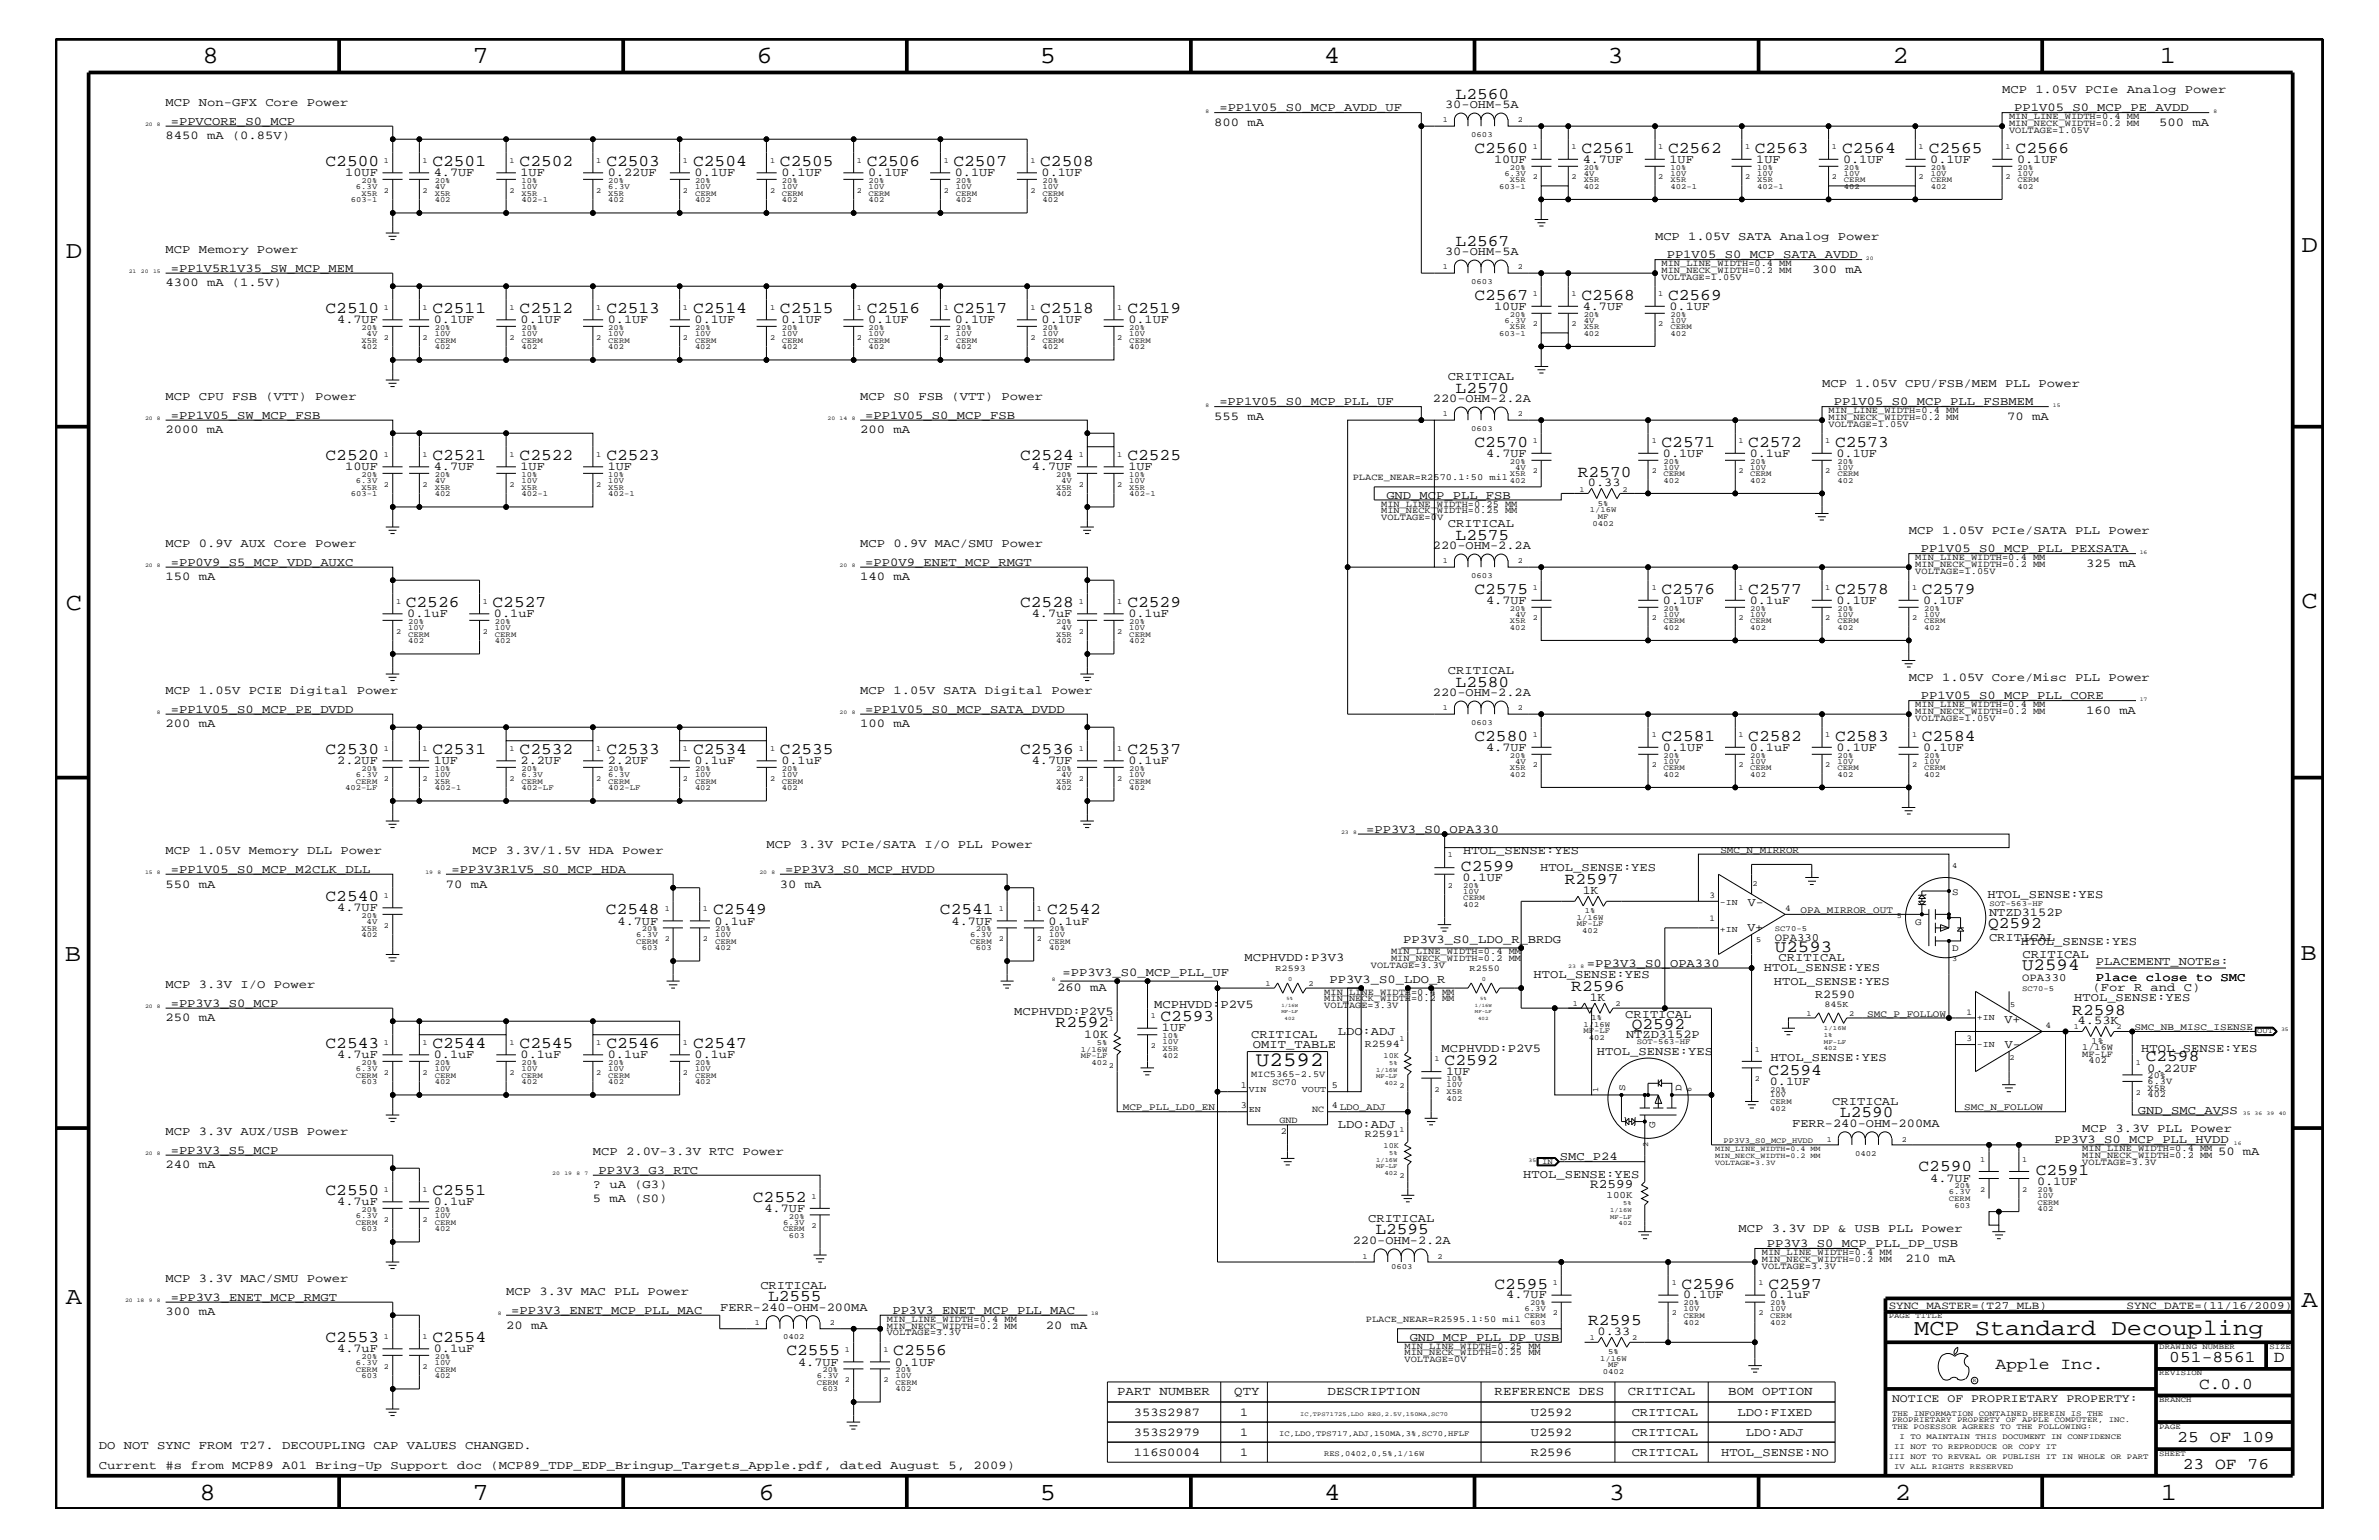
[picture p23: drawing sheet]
<svg xmlns="http://www.w3.org/2000/svg" width="432mm" height="279mm" viewBox="0 0 432 279" stroke-linecap="round" stroke-linejoin="round" font-family="sans-serif">
<defs><g id="words">
<g font-size="4.5">
<text x="36.7" y="11.5">8</text>
<text x="85.8" y="11.5">7</text>
<text x="137.3" y="11.5">6</text>
<text x="188.7" y="11.5">5</text>
<text x="240.3" y="11.5">4</text>
<text x="291.8" y="11.5">3</text>
<text x="343.5" y="11.5">2</text>
<text x="392" y="11.5">1</text>
<text x="11.9" y="46.8">D</text>
<text x="417.7" y="45.7">D</text>
<text x="11.9" y="110.6">C</text>
<text x="417.7" y="110.3">C</text>
<text x="11.8" y="174.3">B</text>
<text x="417.6" y="174.2">B</text>
<text x="11.9" y="236.7">A</text>
<text x="417.7" y="237.1">A</text>
<text x="36.2" y="272.1">8</text>
<text x="85.8" y="272.1">7</text>
<text x="137.7" y="272.1">6</text>
<text x="188.7" y="272.1">5</text>
<text x="240.4" y="272.1">4</text>
<text x="292" y="272.1">3</text>
<text x="343.9" y="272.1">2</text>
<text x="392.2" y="272.1">1</text>
</g>
<text font-size="4.1" x="347.4" y="242.3">MCP Standard Decoupling</text>
<text font-size="3.7" x="228" y="193.4">U2592</text>
<g font-size="3.1">
<text x="322.2" y="172.7">U2593</text>
<text x="367" y="176.1">U2594</text>
</g>
<g font-size="3">
<text x="264.2" y="17.9">L2560</text>
<text x="267.6" y="27.7">C2560</text>
<text x="287" y="27.7">C2561</text>
<text x="302.8" y="27.7">C2562</text>
<text x="318.5" y="27.7">C2563</text>
<text x="334.3" y="27.7">C2564</text>
<text x="350.1" y="27.7">C2565</text>
<text x="365.8" y="27.7">C2566</text>
<text x="59.1" y="30.2">C2500</text>
<text x="78.5" y="30.2">C2501</text>
<text x="94.3" y="30.2">C2502</text>
<text x="110.1" y="30.2">C2503</text>
<text x="125.8" y="30.2">C2504</text>
<text x="141.6" y="30.2">C2505</text>
<text x="157.3" y="30.2">C2506</text>
<text x="173.1" y="30.2">C2507</text>
<text x="188.8" y="30.2">C2508</text>
<text x="264.2" y="44.6">L2567</text>
<text x="59.1" y="56.8">C2510</text>
<text x="78.5" y="56.8">C2511</text>
<text x="94.3" y="56.8">C2512</text>
<text x="110.1" y="56.8">C2513</text>
<text x="125.8" y="56.8">C2514</text>
<text x="141.6" y="56.8">C2515</text>
<text x="157.3" y="56.8">C2516</text>
<text x="173.1" y="56.8">C2517</text>
<text x="188.8" y="56.8">C2518</text>
<text x="204.6" y="56.8">C2519</text>
<text x="267.6" y="54.4">C2567</text>
<text x="287" y="54.4">C2568</text>
<text x="302.8" y="54.4">C2569</text>
<text x="264.2" y="71.2">L2570</text>
<text x="59.1" y="83.5">C2520</text>
<text x="78.5" y="83.5">C2521</text>
<text x="94.3" y="83.5">C2522</text>
<text x="110.1" y="83.5">C2523</text>
<text x="185.2" y="83.5">C2524</text>
<text x="204.6" y="83.5">C2525</text>
<text x="267.6" y="81.1">C2570</text>
<text x="301.6" y="81.1">C2571</text>
<text x="317.3" y="81.1">C2572</text>
<text x="333.1" y="81.1">C2573</text>
<text x="286.4" y="86.5">R2570</text>
<text x="264.2" y="97.9">L2575</text>
<text x="267.6" y="107.7">C2575</text>
<text x="301.6" y="107.7">C2576</text>
<text x="317.3" y="107.7">C2577</text>
<text x="333.1" y="107.7">C2578</text>
<text x="348.8" y="107.7">C2579</text>
<text x="73.7" y="110.2">C2526</text>
<text x="89.4" y="110.2">C2527</text>
<text x="185.2" y="110.2">C2528</text>
<text x="204.6" y="110.2">C2529</text>
<text x="264.2" y="124.6">L2580</text>
<text x="59.1" y="136.8">C2530</text>
<text x="78.5" y="136.8">C2531</text>
<text x="94.3" y="136.8">C2532</text>
<text x="110.1" y="136.8">C2533</text>
<text x="125.8" y="136.8">C2534</text>
<text x="141.6" y="136.8">C2535</text>
<text x="185.2" y="136.8">C2536</text>
<text x="204.6" y="136.8">C2537</text>
<text x="267.6" y="134.4">C2580</text>
<text x="301.6" y="134.4">C2581</text>
<text x="317.3" y="134.4">C2582</text>
<text x="333.1" y="134.4">C2583</text>
<text x="348.8" y="134.4">C2584</text>
<text x="265.2" y="158">C2599</text>
<text x="284" y="160.5">R2597</text>
<text x="59.1" y="163.5">C2540</text>
<text x="110" y="165.9">C2548</text>
<text x="129.5" y="165.9">C2549</text>
<text x="170.6" y="165.9">C2541</text>
<text x="190.1" y="165.9">C2542</text>
<text x="360.8" y="168.3">Q2592</text>
<text x="285.2" y="179.9">R2596</text>
<text x="210.7" y="185.3">C2593</text>
<text x="376.1" y="184.1">R2598</text>
<text x="59.1" y="190.2">C2543</text>
<text x="78.5" y="190.2">C2544</text>
<text x="94.3" y="190.2">C2545</text>
<text x="110.1" y="190.2">C2546</text>
<text x="125.8" y="190.2">C2547</text>
<text x="191.6" y="186.4">R2592</text>
<text x="296.2" y="186.6">Q2592</text>
<text x="262.2" y="193.2">C2592</text>
<text x="321" y="195">C2594</text>
<text x="389.5" y="192.6">C2598</text>
<text x="334" y="202.7">L2590</text>
<text x="348.2" y="212.5">C2590</text>
<text x="369.5" y="213.2">C2591</text>
<text x="59.1" y="216.9">C2550</text>
<text x="78.5" y="216.9">C2551</text>
<text x="136.7" y="218">C2552</text>
<text x="249.6" y="224">L2595</text>
<text x="271.3" y="233.8">C2595</text>
<text x="305.2" y="233.8">C2596</text>
<text x="321" y="233.8">C2597</text>
<text x="139.4" y="236.1">L2555</text>
<text x="59.1" y="243.5">C2553</text>
<text x="78.5" y="243.5">C2554</text>
<text x="142.7" y="245.9">C2555</text>
<text x="162.1" y="245.9">C2556</text>
<text x="288.2" y="240.5">R2595</text>
<text x="362.2" y="248.4">Apple Inc.</text>
<text x="393.7" y="247.1">051-8561</text>
<text x="399.2" y="252">C.0.0</text>
<text x="412.7" y="247.1">D</text>
<text x="395.2" y="261.6">25 OF 109</text>
<text x="396.2" y="266.6">23 OF 76</text>
</g>
<text font-size="2.4" x="288.6" y="215.5">R2599</text>
<g font-size="2.3">
<text x="202.8" y="253.2">PART NUMBER</text>
<text x="224" y="253.2">QTY</text>
<text x="241" y="253.2">DESCRIPTION</text>
<text x="271.3" y="253.2">REFERENCE DES</text>
<text x="295.5" y="253.2">CRITICAL</text>
<text x="313.7" y="253.2">BOM OPTION</text>
</g>
<g font-size="2.2">
<text x="363.4" y="16.8">MCP 1.05V PCIe Analog Power</text>
<text x="30.1" y="19.2">MCP Non-GFX Core Power</text>
<text x="31" y="22.6">=PPVCORE_S0_MCP</text>
<text x="220.4" y="22.9">800 mA</text>
<text x="221.3" y="20.2">=PP1V05_S0_MCP_AVDD_UF</text>
<text x="262.3" y="19.6">30-OHM-5A</text>
<text x="365.6" y="20.2">PP1V05_S0_MCP_PE_AVDD</text>
<text x="391.9" y="22.9">500 mA</text>
<text x="30.1" y="25.3">8450 mA (0.85V)</text>
<text x="271.2" y="29.5">10UF</text>
<text x="287.3" y="29.5">4.7UF</text>
<text x="303" y="29.5">1UF</text>
<text x="318.8" y="29.5">1UF</text>
<text x="334.5" y="29.5">0.1UF</text>
<text x="350.4" y="29.5">0.1UF</text>
<text x="366.1" y="29.5">0.1UF</text>
<text x="62.7" y="31.9">10UF</text>
<text x="78.7" y="31.9">4.7UF</text>
<text x="94.5" y="31.9">1UF</text>
<text x="110.3" y="31.9">0.22UF</text>
<text x="126.1" y="31.9">0.1UF</text>
<text x="141.8" y="31.9">0.1UF</text>
<text x="157.6" y="31.9">0.1UF</text>
<text x="173.3" y="31.9">0.1UF</text>
<text x="189.1" y="31.9">0.1UF</text>
<text x="30.1" y="45.9">MCP Memory Power</text>
<text x="262.3" y="46.3">30-OHM-5A</text>
<text x="300.4" y="43.5">MCP 1.05V SATA Analog Power</text>
<text x="302.5" y="46.8">PP1V05_S0_MCP_SATA_AVDD</text>
<text x="30.1" y="51.9">4300 mA (1.5V)</text>
<text x="31" y="49.3">=PP1V5R1V35_SW_MCP_MEM</text>
<text x="328.9" y="49.6">300 mA</text>
<text x="61.2" y="58.6">4.7UF</text>
<text x="78.7" y="58.6">0.1UF</text>
<text x="94.5" y="58.6">0.1UF</text>
<text x="110.3" y="58.6">0.1UF</text>
<text x="126.1" y="58.6">0.1UF</text>
<text x="141.8" y="58.6">0.1UF</text>
<text x="157.6" y="58.6">0.1UF</text>
<text x="173.3" y="58.6">0.1UF</text>
<text x="189.1" y="58.6">0.1UF</text>
<text x="204.8" y="58.6">0.1UF</text>
<text x="271.2" y="56.2">10UF</text>
<text x="287.3" y="56.2">4.7UF</text>
<text x="303" y="56.2">0.1UF</text>
<text x="262.8" y="68.9">CRITICAL</text>
<text x="330.7" y="70.1">MCP 1.05V CPU/FSB/MEM PLL Power</text>
<text x="30.1" y="72.6">MCP CPU FSB (VTT) Power</text>
<text x="31" y="76">=PP1V05_SW_MCP_FSB</text>
<text x="156.1" y="72.6">MCP S0 FSB (VTT) Power</text>
<text x="157.1" y="76">=PP1V05_S0_MCP_FSB</text>
<text x="220.4" y="76.2">555 mA</text>
<text x="221.3" y="73.5">=PP1V05_S0_MCP_PLL_UF</text>
<text x="260.1" y="72.9">220-OHM-2.2A</text>
<text x="332.8" y="73.5">PP1V05_S0_MCP_PLL_FSBMEM</text>
<text x="364.3" y="76.2">70 mA</text>
<text x="30.1" y="78.6">2000 mA</text>
<text x="156.1" y="78.6">200 mA</text>
<text x="269.7" y="82.8">4.7UF</text>
<text x="301.8" y="82.8">0.1UF</text>
<text x="317.6" y="82.8">0.1uF</text>
<text x="333.3" y="82.8">0.1UF</text>
<text x="62.7" y="85.3">10UF</text>
<text x="78.7" y="85.3">4.7UF</text>
<text x="94.5" y="85.3">1UF</text>
<text x="110.3" y="85.3">1UF</text>
<text x="187.3" y="85.3">4.7UF</text>
<text x="204.8" y="85.3">1UF</text>
<text x="288.2" y="88.2">0.33</text>
<text x="251.6" y="90.5">GND_MCP_PLL_FSB</text>
<text x="262.8" y="95.6">CRITICAL</text>
<text x="30.1" y="99.3">MCP 0.9V AUX Core Power</text>
<text x="156.1" y="99.3">MCP 0.9V MAC/SMU Power</text>
<text x="260.1" y="99.6">220-OHM-2.2A</text>
<text x="346.5" y="96.8">MCP 1.05V PCIe/SATA PLL Power</text>
<text x="348.7" y="100.2">PP1V05_S0_MCP_PLL_PEXSATA</text>
<text x="30.1" y="105.3">150 mA</text>
<text x="31" y="102.6">=PP0V9_S5_MCP_VDD_AUXC</text>
<text x="156.1" y="105.3">140 mA</text>
<text x="157.1" y="102.6">=PP0V9_ENET_MCP_RMGT</text>
<text x="378.6" y="102.9">325 mA</text>
<text x="73.9" y="112">0.1uF</text>
<text x="89.7" y="112">0.1uF</text>
<text x="187.3" y="112">4.7uF</text>
<text x="204.8" y="112">0.1uF</text>
<text x="269.7" y="109.5">4.7UF</text>
<text x="301.8" y="109.5">0.1UF</text>
<text x="317.6" y="109.5">0.1uF</text>
<text x="333.3" y="109.5">0.1UF</text>
<text x="349.1" y="109.5">0.1UF</text>
<text x="30.1" y="125.9">MCP 1.05V PCIE Digital Power</text>
<text x="156.1" y="125.9">MCP 1.05V SATA Digital Power</text>
<text x="262.8" y="122.3">CRITICAL</text>
<text x="346.5" y="123.5">MCP 1.05V Core/Misc PLL Power</text>
<text x="30.1" y="131.9">200 mA</text>
<text x="31" y="129.3">=PP1V05_S0_MCP_PE_DVDD</text>
<text x="156.1" y="131.9">100 mA</text>
<text x="157.1" y="129.3">=PP1V05_S0_MCP_SATA_DVDD</text>
<text x="260.1" y="126.3">220-OHM-2.2A</text>
<text x="348.7" y="126.9">PP1V05_S0_MCP_PLL_CORE</text>
<text x="378.6" y="129.6">160 mA</text>
<text x="269.7" y="136.2">4.7UF</text>
<text x="301.8" y="136.2">0.1UF</text>
<text x="317.6" y="136.2">0.1uF</text>
<text x="333.3" y="136.2">0.1UF</text>
<text x="349.1" y="136.2">0.1UF</text>
<text x="61.2" y="138.6">2.2UF</text>
<text x="78.7" y="138.6">1UF</text>
<text x="94.5" y="138.6">2.2UF</text>
<text x="110.3" y="138.6">2.2UF</text>
<text x="126.1" y="138.6">0.1uF</text>
<text x="141.8" y="138.6">0.1uF</text>
<text x="187.3" y="138.6">4.7UF</text>
<text x="204.8" y="138.6">0.1uF</text>
<text x="30.1" y="155">MCP 1.05V Memory DLL Power</text>
<text x="85.8" y="155">MCP 3.3V/1.5V HDA Power</text>
<text x="139.1" y="153.8">MCP 3.3V PCIe/SATA I/O PLL Power</text>
<text x="248" y="151.1">=PP3V3_S0_OPA330</text>
<text x="265.6" y="155">HTOL_SENSE:YES</text>
<text x="30.1" y="161.1">550 mA</text>
<text x="31" y="158.4">=PP1V05_S0_MCP_M2CLK_DLL</text>
<text x="80.9" y="161.1">70 mA</text>
<text x="82" y="158.4">=PP3V3R1V5_S0_MCP_HDA</text>
<text x="141.6" y="161.1">30 mA</text>
<text x="142.5" y="158.4">=PP3V3_S0_MCP_HVDD</text>
<text x="265.4" y="159.9">0.1UF</text>
<text x="279.5" y="158">HTOL_SENSE:YES</text>
<text x="61.2" y="165.3">4.7UF</text>
<text x="112.1" y="167.8">4.7UF</text>
<text x="129.7" y="167.8">0.1uF</text>
<text x="172.7" y="167.8">4.7UF</text>
<text x="190.3" y="167.8">0.1uF</text>
<text x="287.3" y="162.2">1K</text>
<text x="317.2" y="164.4">V-</text>
<text x="360.7" y="162.8">HTOL_SENSE:YES</text>
<text x="361" y="166.1">NTZD3152P</text>
<text x="254.7" y="171.1">PP3V3_S0_LDO_R_BRDG</text>
<text x="317.2" y="168.9">V+</text>
<text x="361" y="170.7">CRITICAL</text>
<text x="366.8" y="171.4">HTOL_SENSE:YES</text>
<text x="367.1" y="173.8">CRITICAL</text>
<text x="30.1" y="179.3">MCP 3.3V I/O Power</text>
<text x="191.9" y="179.9">260 mA</text>
<text x="192.9" y="177.2">=PP3V3_S0_MCP_PLL_UF</text>
<text x="225.9" y="174.4">MCPHVDD:P3V3</text>
<text x="241.3" y="178.4">PP3V3_S0_LDO_R</text>
<text x="278.3" y="177.4">HTOL_SENSE:YES</text>
<text x="288" y="175.4">=PP3V3_S0_OPA330</text>
<text x="320.2" y="176.2">HTOL_SENSE:YES</text>
<text x="321.9" y="178.7">HTOL_SENSE:YES</text>
<text x="322.8" y="174.4">CRITICAL</text>
<text x="379.8" y="179.9">(For R and C)</text>
<text x="380.4" y="178">Place close to SMC</text>
<text x="380.4" y="175">PLACEMENT_NOTEs:</text>
<text x="30.1" y="185.3">250 mA</text>
<text x="31" y="182.7">=PP3V3_S0_MCP</text>
<text x="184.1" y="184.1">MCPHVDD:P2V5</text>
<text x="209.5" y="182.9">MCPHVDD:P2V5</text>
<text x="288.5" y="181.6">1K</text>
<text x="295" y="184.7">CRITICAL</text>
<text x="329.4" y="181">R2590</text>
<text x="363.8" y="185.5">V+</text>
<text x="376.5" y="181.6">HTOL_SENSE:YES</text>
<text x="377.1" y="185.8">4.53K</text>
<text x="61.2" y="192">4.7uF</text>
<text x="78.7" y="192">0.1uF</text>
<text x="94.5" y="192">0.1uF</text>
<text x="110.3" y="192">0.1uF</text>
<text x="126.1" y="192">0.1uF</text>
<text x="196.8" y="188.2">10K</text>
<text x="210.9" y="187.1">1UF</text>
<text x="227.1" y="188.3">CRITICAL</text>
<text x="227.4" y="190.2">OMIT_TABLE</text>
<text x="242.8" y="187.7">LDO:ADJ</text>
<text x="261.6" y="190.8">MCPHVDD:P2V5</text>
<text x="289.9" y="191.4">HTOL_SENSE:YES</text>
<text x="295.1" y="188.2">NTZD3152P</text>
<text x="363.9" y="190.2">V-</text>
<text x="388.7" y="190.8">HTOL_SENSE:YES</text>
<text x="262.5" y="195">1UF</text>
<text x="321.2" y="196.8">0.1UF</text>
<text x="321.4" y="192.6">HTOL_SENSE:YES</text>
<text x="389.7" y="194.4">0.22UF</text>
<text x="332.6" y="200.4">CRITICAL</text>
<text x="388" y="202">GND_SMC_AVSS</text>
<text x="30.1" y="205.9">MCP 3.3V AUX/USB Power</text>
<text x="31" y="209.3">=PP3V3_S5_MCP</text>
<text x="107.6" y="209.6">MCP 2.0V-3.3V RTC Power</text>
<text x="242.8" y="204.7">LDO:ADJ</text>
<text x="325.3" y="204.4">FERR-240-OHM-200MA</text>
<text x="372.9" y="207.5">PP3V3_S0_MCP_PLL_HVDD</text>
<text x="378" y="205.3">MCP 3.3V PLL Power</text>
<text x="402.6" y="209.6">50 mA</text>
<text x="30.1" y="211.9">240 mA</text>
<text x="107.6" y="215.6">? uA (G3)</text>
<text x="108.6" y="213">PP3V3_G3_RTC</text>
<text x="276.5" y="213.8">HTOL_SENSE:YES</text>
<text x="283.1" y="210.5">SMC_P24</text>
<text x="350.4" y="214.4">4.7UF</text>
<text x="369.7" y="215">0.1UF</text>
<text x="61.2" y="218.6">4.7uF</text>
<text x="78.7" y="218.6">0.1uF</text>
<text x="107.6" y="218">5 mA (S0)</text>
<text x="138.8" y="219.8">4.7UF</text>
<text x="248.3" y="221.7">CRITICAL</text>
<text x="245.5" y="225.7">220-OHM-2.2A</text>
<text x="315.6" y="223.5">MCP 3.3V DP &amp; USB PLL Power</text>
<text x="320.7" y="226.3">PP3V3_S0_MCP_PLL_DP_USB</text>
<text x="30.1" y="232.6">MCP 3.3V MAC/SMU Power</text>
<text x="138" y="233.8">CRITICAL</text>
<text x="345.9" y="229">210 mA</text>
<text x="30.1" y="238.6">300 mA</text>
<text x="31" y="236">=PP3V3_ENET_MCP_RMGT</text>
<text x="91.9" y="235">MCP 3.3V MAC PLL Power</text>
<text x="92.8" y="238.4">=PP3V3_ENET_MCP_PLL_MAC</text>
<text x="130.7" y="237.8">FERR-240-OHM-200MA</text>
<text x="162" y="238.4">PP3V3_ENET_MCP_PLL_MAC</text>
<text x="273.4" y="235.6">4.7UF</text>
<text x="305.5" y="235.6">0.1UF</text>
<text x="321.2" y="235.6">0.1uF</text>
<text x="61.2" y="245.3">4.7uF</text>
<text x="78.7" y="245.3">0.1uF</text>
<text x="91.9" y="241.1">20 mA</text>
<text x="189.8" y="241.1">20 mA</text>
<text x="255.9" y="243.3">GND_MCP_PLL_DP_USB</text>
<text x="290" y="242.2">0.33</text>
<text x="144.9" y="247.8">4.7UF</text>
<text x="162.4" y="247.8">0.1UF</text>
<text x="205.8" y="256.8">353S2987</text>
<text x="225.1" y="256.8">1</text>
<text x="277.8" y="256.8">U2592</text>
<text x="296.2" y="256.8">CRITICAL</text>
<text x="315.4" y="256.8">LDO:FIXED</text>
<text x="17.9" y="262.9">DO NOT SYNC FROM T27. DECOUPLING CAP VALUES CHANGED.</text>
<text x="205.8" y="260.5">353S2979</text>
<text x="225.1" y="260.5">1</text>
<text x="277.8" y="260.5">U2592</text>
<text x="296.2" y="260.5">CRITICAL</text>
<text x="316.9" y="260.5">LDO:ADJ</text>
<text x="17.9" y="266.6">Current #s from MCP89 A01 Bring-Up Support doc (MCP89_TDP_EDP_Bringup_Targets_Apple.pdf, dated August 5, 2009)</text>
<text x="205.8" y="264.1">116S0004</text>
<text x="225.1" y="264.1">1</text>
<text x="277.8" y="264.1">R2596</text>
<text x="296.2" y="264.1">CRITICAL</text>
<text x="312.4" y="264.1">HTOL_SENSE:NO</text>
</g>
<text font-size="2.1" x="343.4" y="254.4">NOTICE OF PROPRIETARY PROPERTY:</text>
<g font-size="2">
<text x="322.2" y="170.7">OPA330</text>
<text x="367" y="178">OPA330</text>
<text x="342.8" y="237.4">SYNC_MASTER=(T27_MLB)</text>
<text x="386" y="237.4">SYNC_DATE=(11/16/2009)</text>
</g>
<g font-size="1.9">
<text x="247.7" y="190">R2594</text>
<text x="247.7" y="206.4">R2591</text>
</g>
<g font-size="1.8">
<text x="312.3" y="154.7">SMC_N_MIRROR</text>
<text x="326.8" y="165.6">OPA_MIRROR_OUT</text>
<text x="347.6" y="167.8">G</text>
<text x="354.3" y="162.3">S</text>
<text x="354.3" y="172.6">D</text>
<text x="338.9" y="184.4">SMC_P_FOLLOW</text>
<text x="387.4" y="186.9">SMC_NB_MISC_ISENSE</text>
<text x="295" y="198" transform="rotate(-90 295 198)">S</text>
<text x="305.2" y="198" transform="rotate(-90 305.2 198)">D</text>
<text x="203.8" y="201.5">MCP_PLL_LD0_EN</text>
<text x="356.5" y="201.5">SMC_N_FOLLOW</text>
<text x="300.4" y="204.7" transform="rotate(-90 300.4 204.7)">G</text>
<text x="291.6" y="217.3">100K</text>
</g>
<g font-size="1.7">
<text x="364.7" y="21.6">MIN_LINE_WIDTH=0.4 MM</text>
<text x="364.7" y="22.9">MIN_NECK_WIDTH=0.2 MM</text>
<text x="364.7" y="24.1">VOLTAGE=1.05V</text>
<text x="301.6" y="50.7">VOLTAGE=1.05V</text>
<text x="301.6" y="49.6">MIN_NECK_WIDTH=0.2 MM</text>
<text x="301.6" y="48.3">MIN_LINE_WIDTH=0.4 MM</text>
<text x="331.9" y="77.4">VOLTAGE=1.05V</text>
<text x="331.9" y="75">MIN_LINE_WIDTH=0.4 MM</text>
<text x="331.9" y="76.2">MIN_NECK_WIDTH=0.2 MM</text>
<text x="245.5" y="87.1">PLACE_NEAR=R2570.1:50 mil</text>
<text x="250.7" y="94.3">VOLTAGE=0V</text>
<text x="250.7" y="92">MIN_LINE_WIDTH=0.25 MM</text>
<text x="250.7" y="93.2">MIN_NECK_WIDTH=0.25 MM</text>
<text x="347.6" y="101.6">MIN_LINE_WIDTH=0.4 MM</text>
<text x="347.6" y="104.1">VOLTAGE=1.05V</text>
<text x="347.6" y="102.9">MIN_NECK_WIDTH=0.2 MM</text>
<text x="347.6" y="128.3">MIN_LINE_WIDTH=0.4 MM</text>
<text x="347.6" y="129.6">MIN_NECK_WIDTH=0.2 MM</text>
<text x="347.6" y="130.8">VOLTAGE=1.05V</text>
<text x="252.5" y="173.2">MIN_LINE_WIDTH=0.4 MM</text>
<text x="248.8" y="175.6">VOLTAGE=3.3V</text>
<text x="252.5" y="174.4">MIN_NECK_WIDTH=0.2 MM</text>
<text x="240.4" y="181.6">MIN_NECK_WIDTH=0.2 MM</text>
<text x="240.4" y="180.5">MIN_LINE_WIDTH=0.4 MM</text>
<text x="240.4" y="182.9">VOLTAGE=3.3V</text>
<text x="378" y="190.5">1/16W</text>
<text x="378" y="191.7">MF-LF</text>
<text x="379.6" y="189.3">1%</text>
<text x="225.2" y="197.4">1</text>
<text x="227.1" y="195.4">MIC5365-2.5V</text>
<text x="230.9" y="196.8">SC70</text>
<text x="241.7" y="197.4">5</text>
<text x="379.1" y="192.9">402</text>
<text x="389.8" y="196.7">6.3V</text>
<text x="389.8" y="197.9">X5R</text>
<text x="389.8" y="195.6">20%</text>
<text x="225.2" y="201">3</text>
<text x="232.2" y="203.7">GND</text>
<text x="238.2" y="201.7">NC</text>
<text x="241.7" y="201">4 LDO_ADJ</text>
<text x="389.8" y="199.1">402</text>
<text x="232.5" y="205.8">2</text>
<text x="378" y="208.9">MIN_LINE_WIDTH=0.4 MM</text>
<text x="378" y="211.4">VOLTAGE=3.3V</text>
<text x="378" y="210.2">MIN_NECK_WIDTH=0.2 MM</text>
<text x="319.8" y="227.7">MIN_LINE_WIDTH=0.4 MM</text>
<text x="319.8" y="229">MIN_NECK_WIDTH=0.2 MM</text>
<text x="319.8" y="230.2">VOLTAGE=3.3V</text>
<text x="161" y="239.9">MIN_LINE_WIDTH=0.4 MM</text>
<text x="247.9" y="239.9">PLACE_NEAR=R2595.1:50 mil</text>
<text x="161" y="242.3">VOLTAGE=3.3V</text>
<text x="161" y="241.1">MIN_NECK_WIDTH=0.2 MM</text>
<text x="254.9" y="244.7">MIN_LINE_WIDTH=0.25 MM</text>
<text x="254.9" y="245.9">MIN_NECK_WIDTH=0.25 MM</text>
<text x="254.9" y="247.1">VOLTAGE=0V</text>
</g>
<g font-size="1.6">
<text x="310.3" y="167.1">1</text>
<text x="310.3" y="162.8">3</text>
<text x="312.2" y="164.1">-IN</text>
<text x="324" y="165.3">4</text>
<text x="312.2" y="169.1">+IN</text>
<text x="231.5" y="176.2">R2593</text>
<text x="266.7" y="176.2">R2550</text>
<text x="331.1" y="182.7">845K</text>
<text x="357" y="184.1">1</text>
<text x="358.8" y="185">+IN</text>
<text x="357" y="188.9">3</text>
<text x="358.8" y="190">-IN</text>
<text x="371.3" y="186.5">4</text>
<text x="226.7" y="201.7">EN</text>
<text x="226.7" y="198.1">VIN</text>
<text x="236.3" y="198.1">VOUT</text>
</g>
<g font-size="1.4">
<text x="261.9" y="22.2">1</text>
<text x="275.5" y="22.2">2</text>
<text x="69.7" y="29.5">1</text>
<text x="76.7" y="29.5">1</text>
<text x="92.5" y="29.5">1</text>
<text x="108.2" y="29.5">1</text>
<text x="124" y="29.5">1</text>
<text x="139.8" y="29.5">1</text>
<text x="155.5" y="29.5">1</text>
<text x="171.3" y="29.5">1</text>
<text x="187" y="29.5">1</text>
<text x="267" y="24.8">0603</text>
<text x="278.2" y="27.1">1</text>
<text x="285.2" y="27.1">1</text>
<text x="301" y="27.1">1</text>
<text x="316.7" y="27.1">1</text>
<text x="332.5" y="27.1">1</text>
<text x="348.2" y="27.1">1</text>
<text x="364" y="27.1">1</text>
<text x="64.6" y="34.2">6.3V</text>
<text x="65.6" y="35.5">X5R</text>
<text x="65.6" y="33.1">20%</text>
<text x="69.7" y="35">2</text>
<text x="76.7" y="35">2</text>
<text x="78.9" y="35.5">X5R</text>
<text x="78.9" y="33.1">20%</text>
<text x="78.9" y="34.2">4V</text>
<text x="92.5" y="35">2</text>
<text x="94.7" y="33.1">10%</text>
<text x="94.7" y="35.5">X5R</text>
<text x="94.7" y="34.2">10V</text>
<text x="108.2" y="35">2</text>
<text x="110.4" y="34.2">6.3V</text>
<text x="110.4" y="35.5">X5R</text>
<text x="110.4" y="33.1">20%</text>
<text x="124" y="35">2</text>
<text x="126.2" y="35.5">CERM</text>
<text x="126.2" y="34.2">10V</text>
<text x="126.2" y="33.1">20%</text>
<text x="139.8" y="35">2</text>
<text x="141.9" y="34.2">10V</text>
<text x="141.9" y="33.1">20%</text>
<text x="141.9" y="35.5">CERM</text>
<text x="155.5" y="35">2</text>
<text x="157.6" y="34.2">10V</text>
<text x="157.6" y="33.1">20%</text>
<text x="157.6" y="35.5">CERM</text>
<text x="171.3" y="35">2</text>
<text x="173.5" y="35.5">CERM</text>
<text x="173.5" y="34.2">10V</text>
<text x="173.5" y="33.1">20%</text>
<text x="187" y="35">2</text>
<text x="189.2" y="35.5">CERM</text>
<text x="189.2" y="34.2">10V</text>
<text x="189.2" y="33.1">20%</text>
<text x="272.1" y="34.2">603-1</text>
<text x="273" y="31.9">6.3V</text>
<text x="274.1" y="33">X5R</text>
<text x="274.1" y="30.8">20%</text>
<text x="278.2" y="32.5">2</text>
<text x="285.2" y="32.5">2</text>
<text x="287.4" y="31.9">4V</text>
<text x="287.4" y="34.2">402</text>
<text x="287.4" y="33">X5R</text>
<text x="287.4" y="30.8">20%</text>
<text x="301" y="32.5">2</text>
<text x="303.2" y="34.2">402-1</text>
<text x="303.2" y="33">X5R</text>
<text x="303.2" y="31.9">10V</text>
<text x="303.2" y="30.8">10%</text>
<text x="316.7" y="32.5">2</text>
<text x="318.9" y="33">X5R</text>
<text x="318.9" y="31.9">10V</text>
<text x="318.9" y="30.8">10%</text>
<text x="318.9" y="34.2">402-1</text>
<text x="332.5" y="32.5">2</text>
<text x="334.7" y="34.2">402</text>
<text x="334.7" y="31.9">10V</text>
<text x="334.7" y="30.8">20%</text>
<text x="334.7" y="33">CERM</text>
<text x="348.2" y="32.5">2</text>
<text x="350.4" y="33">CERM</text>
<text x="350.4" y="34.2">402</text>
<text x="350.4" y="31.9">10V</text>
<text x="350.4" y="30.8">20%</text>
<text x="364" y="32.5">2</text>
<text x="366.2" y="31.9">10V</text>
<text x="366.2" y="30.8">20%</text>
<text x="366.2" y="33">CERM</text>
<text x="366.2" y="34.2">402</text>
<text x="63.7" y="36.7">603-1</text>
<text x="78.9" y="36.7">402</text>
<text x="94.7" y="36.7">402-1</text>
<text x="110.4" y="36.7">402</text>
<text x="126.2" y="36.7">402</text>
<text x="141.9" y="36.7">402</text>
<text x="157.6" y="36.7">402</text>
<text x="173.5" y="36.7">402</text>
<text x="189.2" y="36.7">402</text>
<text x="261.9" y="48.9">1</text>
<text x="267" y="51.5">0603</text>
<text x="275.5" y="48.9">2</text>
<text x="278.2" y="53.8">1</text>
<text x="285.2" y="53.8">1</text>
<text x="301" y="53.8">1</text>
<text x="65.6" y="59.8">20%</text>
<text x="69.7" y="56.2">1</text>
<text x="76.7" y="56.2">1</text>
<text x="78.9" y="59.8">20%</text>
<text x="92.5" y="56.2">1</text>
<text x="94.7" y="59.8">20%</text>
<text x="108.2" y="56.2">1</text>
<text x="110.4" y="59.8">20%</text>
<text x="124" y="56.2">1</text>
<text x="126.2" y="59.8">20%</text>
<text x="139.8" y="56.2">1</text>
<text x="141.9" y="59.8">20%</text>
<text x="155.5" y="56.2">1</text>
<text x="157.6" y="59.8">20%</text>
<text x="171.3" y="56.2">1</text>
<text x="173.5" y="59.8">20%</text>
<text x="187" y="56.2">1</text>
<text x="189.2" y="59.8">20%</text>
<text x="202.8" y="56.2">1</text>
<text x="205" y="59.8">20%</text>
<text x="273" y="58.5">6.3V</text>
<text x="274.1" y="59.7">X5R</text>
<text x="274.1" y="57.4">20%</text>
<text x="278.2" y="59.2">2</text>
<text x="285.2" y="59.2">2</text>
<text x="287.4" y="59.7">X5R</text>
<text x="287.4" y="58.5">4V</text>
<text x="287.4" y="57.4">20%</text>
<text x="301" y="59.2">2</text>
<text x="303.2" y="57.4">20%</text>
<text x="303.2" y="58.5">10V</text>
<text x="303.2" y="59.7">CERM</text>
<text x="65.6" y="63.4">402</text>
<text x="65.6" y="62.2">X5R</text>
<text x="66.5" y="60.9">4V</text>
<text x="69.7" y="61.7">2</text>
<text x="76.7" y="61.7">2</text>
<text x="78.9" y="60.9">10V</text>
<text x="78.9" y="63.4">402</text>
<text x="78.9" y="62.2">CERM</text>
<text x="92.5" y="61.7">2</text>
<text x="94.7" y="60.9">10V</text>
<text x="94.7" y="63.4">402</text>
<text x="94.7" y="62.2">CERM</text>
<text x="108.2" y="61.7">2</text>
<text x="110.4" y="62.2">CERM</text>
<text x="110.4" y="60.9">10V</text>
<text x="110.4" y="63.4">402</text>
<text x="124" y="61.7">2</text>
<text x="126.2" y="62.2">CERM</text>
<text x="126.2" y="60.9">10V</text>
<text x="126.2" y="63.4">402</text>
<text x="139.8" y="61.7">2</text>
<text x="141.9" y="60.9">10V</text>
<text x="141.9" y="63.4">402</text>
<text x="141.9" y="62.2">CERM</text>
<text x="155.5" y="61.7">2</text>
<text x="157.6" y="60.9">10V</text>
<text x="157.6" y="63.4">402</text>
<text x="157.6" y="62.2">CERM</text>
<text x="171.3" y="61.7">2</text>
<text x="173.5" y="62.2">CERM</text>
<text x="173.5" y="60.9">10V</text>
<text x="173.5" y="63.4">402</text>
<text x="187" y="61.7">2</text>
<text x="189.2" y="62.2">CERM</text>
<text x="189.2" y="60.9">10V</text>
<text x="189.2" y="63.4">402</text>
<text x="202.8" y="61.7">2</text>
<text x="205" y="63.4">402</text>
<text x="205" y="60.9">10V</text>
<text x="205" y="62.2">CERM</text>
<text x="272.1" y="60.9">603-1</text>
<text x="287.4" y="60.9">402</text>
<text x="303.2" y="60.9">402</text>
<text x="261.9" y="75.6">1</text>
<text x="275.5" y="75.6">2</text>
<text x="69.7" y="82.8">1</text>
<text x="76.7" y="82.8">1</text>
<text x="92.5" y="82.8">1</text>
<text x="108.2" y="82.8">1</text>
<text x="195.8" y="82.8">1</text>
<text x="202.8" y="82.8">1</text>
<text x="267" y="78.2">0603</text>
<text x="278.2" y="80.5">1</text>
<text x="299.8" y="80.5">1</text>
<text x="315.6" y="80.5">1</text>
<text x="331.3" y="80.5">1</text>
<text x="64.6" y="87.6">6.3V</text>
<text x="65.6" y="88.8">X5R</text>
<text x="65.6" y="86.5">20%</text>
<text x="69.7" y="88.3">2</text>
<text x="76.7" y="88.3">2</text>
<text x="78.9" y="86.5">20%</text>
<text x="78.9" y="88.8">X5R</text>
<text x="78.9" y="87.6">4V</text>
<text x="92.5" y="88.3">2</text>
<text x="94.7" y="88.8">X5R</text>
<text x="94.7" y="87.6">10V</text>
<text x="94.7" y="86.5">10%</text>
<text x="108.2" y="88.3">2</text>
<text x="110.4" y="88.8">X5R</text>
<text x="110.4" y="87.6">10V</text>
<text x="110.4" y="86.5">10%</text>
<text x="191.7" y="88.8">X5R</text>
<text x="191.7" y="86.5">20%</text>
<text x="192.6" y="87.6">4V</text>
<text x="195.8" y="88.3">2</text>
<text x="202.8" y="88.3">2</text>
<text x="205" y="88.8">X5R</text>
<text x="205" y="87.6">10V</text>
<text x="205" y="86.5">10%</text>
<text x="274.1" y="84.1">20%</text>
<text x="274.1" y="86.4">X5R</text>
<text x="274.1" y="87.6">402</text>
<text x="275" y="85.2">4V</text>
<text x="278.2" y="85.9">2</text>
<text x="286.7" y="89.2">1</text>
<text x="294.5" y="89.2">2</text>
<text x="299.8" y="85.9">2</text>
<text x="301.9" y="87.6">402</text>
<text x="301.9" y="85.2">10V</text>
<text x="301.9" y="84.1">20%</text>
<text x="301.9" y="86.4">CERM</text>
<text x="315.6" y="85.9">2</text>
<text x="317.7" y="84.1">20%</text>
<text x="317.7" y="85.2">10V</text>
<text x="317.7" y="87.6">402</text>
<text x="317.7" y="86.4">CERM</text>
<text x="331.3" y="85.9">2</text>
<text x="333.5" y="86.4">CERM</text>
<text x="333.5" y="87.6">402</text>
<text x="333.5" y="85.2">10V</text>
<text x="333.5" y="84.1">20%</text>
<text x="63.7" y="90">603-1</text>
<text x="78.9" y="90">402</text>
<text x="94.7" y="90">402-1</text>
<text x="110.4" y="90">402-1</text>
<text x="191.7" y="90">402</text>
<text x="205" y="90">402-1</text>
<text x="288.6" y="92.9">1/16W</text>
<text x="289.1" y="95.4">0402</text>
<text x="290" y="91.7">5%</text>
<text x="290" y="94.2">MF</text>
<text x="261.9" y="102.2">1</text>
<text x="267" y="104.8">0603</text>
<text x="275.5" y="102.2">2</text>
<text x="278.2" y="107.1">1</text>
<text x="299.8" y="107.1">1</text>
<text x="315.6" y="107.1">1</text>
<text x="331.3" y="107.1">1</text>
<text x="347" y="107.1">1</text>
<text x="71.9" y="109.5">1</text>
<text x="74.1" y="113.1">20%</text>
<text x="87.6" y="109.5">1</text>
<text x="89.8" y="113.1">20%</text>
<text x="191.7" y="113.1">20%</text>
<text x="195.8" y="109.5">1</text>
<text x="202.8" y="109.5">1</text>
<text x="205" y="113.1">20%</text>
<text x="274.1" y="113.1">X5R</text>
<text x="274.1" y="110.8">20%</text>
<text x="275" y="111.9">4V</text>
<text x="278.2" y="112.6">2</text>
<text x="299.8" y="112.6">2</text>
<text x="301.9" y="110.8">20%</text>
<text x="301.9" y="111.9">10V</text>
<text x="301.9" y="113.1">CERM</text>
<text x="315.6" y="112.6">2</text>
<text x="317.7" y="111.9">10V</text>
<text x="317.7" y="110.8">20%</text>
<text x="317.7" y="113.1">CERM</text>
<text x="331.3" y="112.6">2</text>
<text x="333.5" y="113.1">CERM</text>
<text x="333.5" y="111.9">10V</text>
<text x="333.5" y="110.8">20%</text>
<text x="347" y="112.6">2</text>
<text x="349.3" y="110.8">20%</text>
<text x="349.3" y="111.9">10V</text>
<text x="349.3" y="113.1">CERM</text>
<text x="71.9" y="115">2</text>
<text x="74.1" y="115.5">CERM</text>
<text x="74.1" y="114.2">10V</text>
<text x="74.1" y="116.7">402</text>
<text x="87.6" y="115">2</text>
<text x="89.8" y="114.2">10V</text>
<text x="89.8" y="116.7">402</text>
<text x="89.8" y="115.5">CERM</text>
<text x="191.7" y="116.7">402</text>
<text x="191.7" y="115.5">X5R</text>
<text x="192.6" y="114.2">4V</text>
<text x="195.8" y="115">2</text>
<text x="202.8" y="115">2</text>
<text x="205" y="114.2">10V</text>
<text x="205" y="116.7">402</text>
<text x="205" y="115.5">CERM</text>
<text x="274.1" y="114.2">402</text>
<text x="301.9" y="114.2">402</text>
<text x="317.7" y="114.2">402</text>
<text x="333.5" y="114.2">402</text>
<text x="349.3" y="114.2">402</text>
<text x="261.9" y="128.9">1</text>
<text x="267" y="131.5">0603</text>
<text x="275.5" y="128.9">2</text>
<text x="69.7" y="136.2">1</text>
<text x="76.7" y="136.2">1</text>
<text x="92.5" y="136.2">1</text>
<text x="108.2" y="136.2">1</text>
<text x="124" y="136.2">1</text>
<text x="139.8" y="136.2">1</text>
<text x="195.8" y="136.2">1</text>
<text x="202.8" y="136.2">1</text>
<text x="274.1" y="137.4">20%</text>
<text x="278.2" y="133.8">1</text>
<text x="299.8" y="133.8">1</text>
<text x="301.9" y="137.4">20%</text>
<text x="315.6" y="133.8">1</text>
<text x="317.7" y="137.4">20%</text>
<text x="331.3" y="133.8">1</text>
<text x="333.5" y="137.4">20%</text>
<text x="347" y="133.8">1</text>
<text x="349.3" y="137.4">20%</text>
<text x="62.7" y="143.4">402-LF</text>
<text x="64.6" y="140.9">6.3V</text>
<text x="64.6" y="142.2">CERM</text>
<text x="65.6" y="139.8">20%</text>
<text x="69.7" y="141.7">2</text>
<text x="76.7" y="141.7">2</text>
<text x="78.9" y="142.2">X5R</text>
<text x="78.9" y="140.9">10V</text>
<text x="78.9" y="139.8">10%</text>
<text x="78.9" y="143.4">402-1</text>
<text x="92.5" y="141.7">2</text>
<text x="94.7" y="139.8">20%</text>
<text x="94.7" y="142.2">CERM</text>
<text x="94.7" y="140.9">6.3V</text>
<text x="94.7" y="143.4">402-LF</text>
<text x="108.2" y="141.7">2</text>
<text x="110.4" y="143.4">402-LF</text>
<text x="110.4" y="140.9">6.3V</text>
<text x="110.4" y="142.2">CERM</text>
<text x="110.4" y="139.8">20%</text>
<text x="124" y="141.7">2</text>
<text x="126.2" y="142.2">CERM</text>
<text x="126.2" y="140.9">10V</text>
<text x="126.2" y="143.4">402</text>
<text x="126.2" y="139.8">20%</text>
<text x="139.8" y="141.7">2</text>
<text x="141.9" y="139.8">20%</text>
<text x="141.9" y="140.9">10V</text>
<text x="141.9" y="143.4">402</text>
<text x="141.9" y="142.2">CERM</text>
<text x="191.7" y="143.4">402</text>
<text x="191.7" y="142.2">X5R</text>
<text x="191.7" y="139.8">20%</text>
<text x="192.6" y="140.9">4V</text>
<text x="195.8" y="141.7">2</text>
<text x="202.8" y="141.7">2</text>
<text x="205" y="143.4">402</text>
<text x="205" y="139.8">20%</text>
<text x="205" y="140.9">10V</text>
<text x="205" y="142.2">CERM</text>
<text x="274.1" y="139.7">X5R</text>
<text x="274.1" y="140.9">402</text>
<text x="275" y="138.5">4V</text>
<text x="278.2" y="139.2">2</text>
<text x="299.8" y="139.2">2</text>
<text x="301.9" y="140.9">402</text>
<text x="301.9" y="138.5">10V</text>
<text x="301.9" y="139.7">CERM</text>
<text x="315.6" y="139.2">2</text>
<text x="317.7" y="138.5">10V</text>
<text x="317.7" y="139.7">CERM</text>
<text x="317.7" y="140.9">402</text>
<text x="331.3" y="139.2">2</text>
<text x="333.5" y="139.7">CERM</text>
<text x="333.5" y="138.5">10V</text>
<text x="333.5" y="140.9">402</text>
<text x="347" y="139.2">2</text>
<text x="349.3" y="140.9">402</text>
<text x="349.3" y="138.5">10V</text>
<text x="349.3" y="139.7">CERM</text>
<text x="262.8" y="155.6">1</text>
<text x="262.8" y="161.1">2</text>
<text x="265.6" y="161.1">20%</text>
<text x="318.1" y="160.7">2</text>
<text x="354.3" y="157.4">4</text>
<text x="65.6" y="166.5">20%</text>
<text x="66.5" y="167.6">4V</text>
<text x="69.7" y="162.8">1</text>
<text x="120.7" y="165.3">1</text>
<text x="127.6" y="165.3">1</text>
<text x="181.3" y="165.3">1</text>
<text x="188.2" y="165.3">1</text>
<text x="265.6" y="164.5">402</text>
<text x="265.6" y="162.2">10V</text>
<text x="265.6" y="163.4">CERM</text>
<text x="286.2" y="166.9">1/16W</text>
<text x="287.7" y="165.6">1%</text>
<text x="344.3" y="166.5">5</text>
<text x="361.1" y="164.5">SOT-563-HF</text>
<text x="65.6" y="168.9">X5R</text>
<text x="65.6" y="170">402</text>
<text x="69.7" y="168.3">2</text>
<text x="115.5" y="171.2">CERM</text>
<text x="115.5" y="170">6.3V</text>
<text x="116.5" y="168.9">20%</text>
<text x="116.5" y="172.4">603</text>
<text x="120.7" y="170.7">2</text>
<text x="127.6" y="170.7">2</text>
<text x="129.8" y="168.9">20%</text>
<text x="129.8" y="170">10V</text>
<text x="129.8" y="172.4">402</text>
<text x="129.8" y="171.2">CERM</text>
<text x="176.1" y="170">6.3V</text>
<text x="176.1" y="171.2">CERM</text>
<text x="177.1" y="172.4">603</text>
<text x="177.1" y="168.9">20%</text>
<text x="181.3" y="170.7">2</text>
<text x="188.2" y="170.7">2</text>
<text x="190.4" y="171.2">CERM</text>
<text x="190.4" y="168.9">20%</text>
<text x="190.4" y="172.4">402</text>
<text x="190.4" y="170">10V</text>
<text x="286.2" y="168.1">MF-LF</text>
<text x="287.2" y="169.3">402</text>
<text x="318.8" y="170.9">5</text>
<text x="322.2" y="168.9">SC70-5</text>
<text x="229.7" y="178.8">1</text>
<text x="237.5" y="178.8">2</text>
<text x="354.3" y="174.4">3</text>
<text x="367" y="179.9">SC70-5</text>
<text x="201.3" y="185.3">1</text>
<text x="208.9" y="184.7">1</text>
<text x="285.5" y="182.5">1</text>
<text x="288.8" y="185">1%</text>
<text x="293.2" y="182.5">2</text>
<text x="327.9" y="184.3">1</text>
<text x="335.6" y="184.3">2</text>
<text x="364.8" y="182.7">5</text>
<text x="69.7" y="189.5">1</text>
<text x="76.7" y="189.5">1</text>
<text x="92.5" y="189.5">1</text>
<text x="108.2" y="189.5">1</text>
<text x="124" y="189.5">1</text>
<text x="196.2" y="192">MF-LF</text>
<text x="196.2" y="190.8">1/16W</text>
<text x="199.1" y="189.5">5%</text>
<text x="208.9" y="190.2">2</text>
<text x="211" y="190.6">X5R</text>
<text x="211" y="191.9">402</text>
<text x="211" y="188.3">10%</text>
<text x="211" y="189.4">10V</text>
<text x="251.1" y="191.9">10K</text>
<text x="254" y="188.9">1</text>
<text x="287.4" y="187.5">MF-LF</text>
<text x="287.4" y="186.3">1/16W</text>
<text x="288.4" y="188.7">402</text>
<text x="297.1" y="189.4">SOT-563-HF</text>
<text x="318.5" y="190.8">1</text>
<text x="376.4" y="186.7">1</text>
<text x="384.1" y="186.7">2</text>
<text x="409.7" y="187.5">OUT</text>
<text x="64.6" y="195.5">CERM</text>
<text x="64.6" y="194.3">6.3V</text>
<text x="65.6" y="193.2">20%</text>
<text x="65.6" y="196.7">603</text>
<text x="69.7" y="195">2</text>
<text x="76.7" y="195">2</text>
<text x="78.9" y="195.5">CERM</text>
<text x="78.9" y="193.2">20%</text>
<text x="78.9" y="194.3">10V</text>
<text x="78.9" y="196.7">402</text>
<text x="92.5" y="195">2</text>
<text x="94.7" y="196.7">402</text>
<text x="94.7" y="193.2">20%</text>
<text x="94.7" y="194.3">10V</text>
<text x="94.7" y="195.5">CERM</text>
<text x="108.2" y="195">2</text>
<text x="110.4" y="195.5">CERM</text>
<text x="110.4" y="193.2">20%</text>
<text x="110.4" y="194.3">10V</text>
<text x="110.4" y="196.7">402</text>
<text x="124" y="195">2</text>
<text x="126.2" y="195.5">CERM</text>
<text x="126.2" y="196.7">402</text>
<text x="126.2" y="194.3">10V</text>
<text x="126.2" y="193.2">20%</text>
<text x="198.1" y="193.2">402</text>
<text x="201.3" y="193.7">2</text>
<text x="254" y="197.4">2</text>
<text x="260.3" y="192.6">1</text>
<text x="262.6" y="196.2">10%</text>
<text x="262.6" y="197.3">10V</text>
<text x="318.5" y="196.2">2</text>
<text x="364.7" y="192.3">2</text>
<text x="387.7" y="193.2">1</text>
<text x="260.3" y="198.1">2</text>
<text x="262.6" y="199.8">402</text>
<text x="262.6" y="198.5">X5R</text>
<text x="290.1" y="198.1" transform="rotate(-90 290.1 198.1)">1</text>
<text x="307" y="198.1" transform="rotate(-90 307 198.1)">6</text>
<text x="321.3" y="201.5">402</text>
<text x="321.3" y="198.1">20%</text>
<text x="321.3" y="199.1">10V</text>
<text x="321.3" y="200.3">CERM</text>
<text x="387.7" y="198.7">2</text>
<text x="251.1" y="208.2">10K</text>
<text x="254" y="205.3">1</text>
<text x="299.1" y="208.1" transform="rotate(-90 299.1 208.1)">2</text>
<text x="311.3" y="208.9">MIN_LINE_WIDTH=0.4 MM</text>
<text x="312.8" y="207.5">PP3V3_S0_MCP_HVDD</text>
<text x="331.6" y="207.1">1</text>
<text x="336.7" y="209.7">0402</text>
<text x="345.2" y="207.1">2</text>
<text x="254" y="213.8">2</text>
<text x="279.9" y="211.1">IN</text>
<text x="311.3" y="211.4">VOLTAGE=3.3V</text>
<text x="311.3" y="210.2">MIN_NECK_WIDTH=0.2 MM</text>
<text x="354.8" y="215.6">20%</text>
<text x="359.4" y="210.8">1</text>
<text x="367" y="210.8">1</text>
<text x="64.6" y="220.9">6.3V</text>
<text x="65.6" y="219.8">20%</text>
<text x="69.7" y="221.7">2</text>
<text x="69.7" y="216.2">1</text>
<text x="76.7" y="221.7">2</text>
<text x="76.7" y="216.2">1</text>
<text x="78.9" y="219.8">20%</text>
<text x="78.9" y="220.9">10V</text>
<text x="143.2" y="221.1">20%</text>
<text x="147.3" y="217.5">1</text>
<text x="353.7" y="217.9">CERM</text>
<text x="353.7" y="216.7">6.3V</text>
<text x="354.8" y="219.1">603</text>
<text x="359.4" y="216.2">2</text>
<text x="367" y="216.2">2</text>
<text x="369.8" y="216.2">20%</text>
<text x="369.8" y="217.3">10V</text>
<text x="369.8" y="219.7">402</text>
<text x="369.8" y="218.6">CERM</text>
<text x="64.6" y="222.2">CERM</text>
<text x="65.6" y="223.4">603</text>
<text x="78.9" y="223.4">402</text>
<text x="78.9" y="222.2">CERM</text>
<text x="142.2" y="222.2">6.3V</text>
<text x="142.2" y="223.4">CERM</text>
<text x="143.2" y="224.6">603</text>
<text x="147.3" y="222.9">2</text>
<text x="247.3" y="228.4">1</text>
<text x="252.5" y="230.2">0603</text>
<text x="260.9" y="228.4">2</text>
<text x="281.9" y="233.2">1</text>
<text x="303.4" y="233.2">1</text>
<text x="319.2" y="233.2">1</text>
<text x="276.7" y="239.1">CERM</text>
<text x="276.7" y="237.9">6.3V</text>
<text x="277.7" y="236.8">20%</text>
<text x="281.9" y="238.6">2</text>
<text x="303.4" y="238.6">2</text>
<text x="305.6" y="239.1">CERM</text>
<text x="305.6" y="236.8">20%</text>
<text x="305.6" y="237.9">10V</text>
<text x="319.2" y="238.6">2</text>
<text x="321.3" y="236.8">20%</text>
<text x="321.3" y="237.9">10V</text>
<text x="321.3" y="239.1">CERM</text>
<text x="342.8" y="239.2">PAGE TITLE</text>
<text x="69.7" y="242.9">1</text>
<text x="76.7" y="242.9">1</text>
<text x="137" y="240.5">1</text>
<text x="142.2" y="243">0402</text>
<text x="150.6" y="240.5">2</text>
<text x="153.3" y="245.3">1</text>
<text x="160.4" y="245.3">1</text>
<text x="277.7" y="240.3">603</text>
<text x="288.5" y="243.1">1</text>
<text x="291.9" y="245.6">5%</text>
<text x="296.2" y="243.1">2</text>
<text x="305.6" y="240.3">402</text>
<text x="321.3" y="240.3">402</text>
<text x="391.9" y="244.7">DRAWING NUMBER</text>
<text x="411.9" y="244.7">SIZE</text>
<text x="64.6" y="248.9">CERM</text>
<text x="64.6" y="247.6">6.3V</text>
<text x="65.6" y="246.5">20%</text>
<text x="65.6" y="250">603</text>
<text x="69.7" y="248.4">2</text>
<text x="76.7" y="248.4">2</text>
<text x="78.9" y="250">402</text>
<text x="78.9" y="247.6">10V</text>
<text x="78.9" y="246.5">20%</text>
<text x="78.9" y="248.9">CERM</text>
<text x="148.3" y="251.2">CERM</text>
<text x="148.3" y="250">6.3V</text>
<text x="149.3" y="248.9">20%</text>
<text x="153.3" y="250.7">2</text>
<text x="160.4" y="250.7">2</text>
<text x="162.6" y="251.2">CERM</text>
<text x="162.6" y="248.9">20%</text>
<text x="162.6" y="250">10V</text>
<text x="290.4" y="246.9">1/16W</text>
<text x="290.9" y="249.3">0402</text>
<text x="291.9" y="248.1">MF</text>
<text x="391.9" y="249.5">REVISION</text>
<text x="149.3" y="252.4">603</text>
<text x="162.6" y="252.4">402</text>
<text x="343.4" y="256.8">THE INFORMATION CONTAINED HEREIN IS THE</text>
<text x="391.9" y="254.4">BRANCH</text>
<text x="232.2" y="260.5">IC,LDO,TPS717,ADJ,150MA,3%,SC70,HFLF</text>
<text x="343.4" y="259.3">THE POSESSOR AGREES TO THE FOLLOWING:</text>
<text x="343.4" y="258">PROPRIETARY PROPERTY OF APPLE COMPUTER, INC.</text>
<text x="343.8" y="262.9">II NOT TO REPRODUCE OR COPY IT</text>
<text x="344.8" y="261.1">I TO MAINTAIN THIS DOCUMENT IN CONFIDENCE</text>
<text x="391.9" y="259.3">PAGE</text>
<text x="240.3" y="264.1">RES,0402,0,5%,1/16W</text>
<text x="342.8" y="264.7">III NOT TO REVEAL OR PUBLISH IT IN WHOLE OR PART</text>
<text x="343.8" y="266.6">IV ALL RIGHTS RESERVED</text>
<text x="391.9" y="264.1">SHEET</text>
</g>
<g font-size="1.2">
<text x="233.8" y="177.9">0</text>
<text x="268.9" y="177.9">0</text>
<text x="331" y="186.9">1/16W</text>
<text x="331" y="189.3">MF-LF</text>
<text x="331" y="188.1">1%</text>
<text x="331" y="190.5">402</text>
<text x="249.8" y="194.4">1/16W</text>
<text x="249.8" y="195.6">MF-LF</text>
<text x="251.3" y="196.8">402</text>
<text x="252.1" y="193.2">5%</text>
<text x="252.1" y="209.6">5%</text>
<text x="249.8" y="211.9">MF-LF</text>
<text x="249.8" y="210.8">1/16W</text>
<text x="251.3" y="213.2">402</text>
<text x="292.3" y="221.1">MF-LF</text>
<text x="292.3" y="219.8">1/16W</text>
<text x="294.6" y="218.6">5%</text>
<text x="293.8" y="222.3">402</text>
</g>
<text font-size="1.1" x="236" y="256.8">IC,TPS71725,LDO REG,2.5V,150MA,SC70</text>
<g font-size="1">
<text x="26.3" y="22.9">20 8</text>
<text x="218.8" y="20.4">8</text>
<text x="401.7" y="20.4">8</text>
<text x="338.7" y="47.1">20</text>
<text x="23.4" y="49.6">21</text>
<text x="25.6" y="49.6">20</text>
<text x="27.8" y="49.6">15</text>
<text x="26.3" y="76.2">20 8</text>
<text x="150.2" y="76.2">20</text>
<text x="152.4" y="76.2">14</text>
<text x="154.6" y="76.2">8</text>
<text x="218.8" y="73.8">8</text>
<text x="372.6" y="73.8">15</text>
<text x="388.4" y="100.4">16</text>
<text x="26.3" y="102.9">20 8</text>
<text x="152.4" y="102.9">20</text>
<text x="154.6" y="102.9">8</text>
<text x="28.4" y="129.6">8</text>
<text x="152.4" y="129.6">20</text>
<text x="154.6" y="129.6">8</text>
<text x="388.4" y="127.1">17</text>
<text x="243.4" y="151.3">23</text>
<text x="245.6" y="151.3">8</text>
<text x="26.3" y="158.6">15 8</text>
<text x="77.2" y="158.6">19</text>
<text x="79.4" y="158.6">8</text>
<text x="137.8" y="158.6">20</text>
<text x="140" y="158.6">8</text>
<text x="190.9" y="178">8</text>
<text x="284.6" y="175.6">23</text>
<text x="286.9" y="175.6">8</text>
<text x="26.3" y="182.9">20 8</text>
<text x="414" y="187.1">35</text>
<text x="407.1" y="202.3">35 36</text>
<text x="411.4" y="202.3">39</text>
<text x="413.6" y="202.3">40</text>
<text x="26.3" y="209.6">20 8</text>
<text x="405.5" y="207.7">16</text>
<text x="100.2" y="213.2">20</text>
<text x="102.4" y="213.2">19</text>
<text x="104.6" y="213.2">8</text>
<text x="106.1" y="213.2">7</text>
<text x="277.5" y="210.8">35</text>
<text x="22.7" y="236.2">20 18</text>
<text x="27" y="236.2">9</text>
<text x="28.4" y="236.2">8</text>
<text x="90.3" y="238.6">8</text>
<text x="198" y="238.6">18</text>
<text x="358.1" y="250.7">R</text>
</g>
<g font-size=".9">
<text x="232.6" y="183.8">MF-LF</text>
<text x="232.6" y="182.7">1/16W</text>
<text x="233.2" y="185">402</text>
<text x="233.5" y="181.4">5%</text>
<text x="267.7" y="182.7">1/16W</text>
<text x="267.7" y="183.8">MF-LF</text>
<text x="268.3" y="185">402</text>
<text x="268.6" y="181.4">5%</text>
</g>
</g></defs>
<g fill="none" stroke="#000" stroke-width=".18">
<path d="M30.1 22.9h41.2v8.5M69.4 32.5h3.7M69.4 31.4h3.7M71.3 25.3h4.8v6.1M71.3 32.5v9.8M74.3 32.5h3.6M74.3 31.4h3.6M76.1 32.5v6.1h-4.8M76.1 25.3h15.8v6.1M76.1 38.6h47.3M90.1 32.5h3.5M90.1 31.4h3.5"/>
<path d="M91.9 25.3h15.7v6.1M91.9 32.5v6.1M105.8 32.5h3.7M105.8 31.4h3.7M107.6 32.5v6.1M107.6 25.3h31.5M121.6 32.5h3.6M121.6 31.4h3.6M123.4 25.3v6.1M123.4 32.5v6.1M137.3 32.5h3.7M137.3 31.4h3.7"/>
<path d="M139.1 32.5v6.1h-15.7M153.1 32.5h3.6M153.1 31.4h3.6M154.9 32.5v6.1h-15.8M154.9 25.3h-15.8v6.1M168.8 32.5h3.7M168.8 31.4h3.7M170.7 32.5v6.1h-15.8M170.7 31.4v-6.1h15.7v6.1M170.7 25.3h-15.8v6.1M184.6 32.5h3.6M184.6 31.4h3.6"/>
<path d="M186.4 32.5v6.1h-15.7M220.4 20.4h37.6v2.5h6v-1.3M258 22.9v26.7h6v-1.3M264 21.7a1.19 1.19 0 0 1 1.2-1.2 1.19 1.19 0 0 1 1.2 1.2M266.4 21.7a1.19 1.19 0 0 1 1.2-1.2 1.19 1.19 0 0 1 1.2 1.2 1.19 1.19 0 0 1 1.2-1.2 1.19 1.19 0 0 1 1.2 1.2M266.4 21.6v1.3M268.8 21.6v1.3M271.3 21.7a1.19 1.19 0 0 1 1.2-1.2 1.19 1.19 0 0 1 1.1 1.2M271.3 21.6v1.3M273.7 21.6v1.3h6M278 30.2h3.6M278 28.9h3.6"/>
<path d="M278.6 39.8h2.4M279.7 33.7h4.9v2.5h-4.9zM279.7 22.9h4.9v6M279.7 22.9v6M279.7 30.2v3.5M279.7 36.2v3.6M282.8 30.2h3.6M282.8 28.9h3.6M284.6 22.9h15.8v6M284.6 30.2v3.5M298.5 30.2h3.7M298.5 28.9h3.7"/>
<path d="M300.4 30.2v6h-15.8M300.4 22.9h15.7v6M314.3 30.2h3.6M314.3 28.9h3.6M316.1 30.2v6h-15.7M316.1 22.9h15.8v6M316.1 36.2h15.8M330.1 30.2h3.6M330.1 28.9h3.6M331.9 33.7h15.7v2.5h-15.7zM331.9 22.9h15.7v6M331.9 30.2v3.5"/>
<path d="M345.9 30.2h3.6M345.9 28.9h3.6M347.6 22.9h15.8v6M347.6 30.2v3.5M361.6 30.2h3.7M361.6 28.9h3.7M363.4 30.2v6h-15.8M401 20.4h-37.6v2.5M30.1 49.6h41.2v8.4M69.4 59.2h3.7M69.4 58h3.7M70 42.3h2.5"/>
<path d="M70.5 42.9h1.5M70.9 43.5h.7M71.3 51.9h4.8v6.1M71.3 59.2v9.7M74.3 59.2h3.6M74.3 58h3.6M76.1 59.2v6.1h-4.8M76.1 51.9h15.8v6.1M90.1 59.2h3.5M90.1 58h3.5M91.9 59.2v6.1h-15.8M91.9 51.9h15.7v6.1"/>
<path d="M105.8 59.2h3.7M105.8 58h3.7M107.6 59.2v6.1h-15.7M107.6 51.9h15.8v6.1M121.6 59.2h3.6M121.6 58h3.6M123.4 59.2v6.1h-15.8M123.4 51.9h15.7v6.1M137.3 59.2h3.7M137.3 58h3.7M139.1 59.2v6.1h-15.7M139.1 51.9h15.8v6.1"/>
<path d="M153.1 59.2h3.6M153.1 58h3.6M154.9 59.2v6.1h-15.8M154.9 51.9h15.8v6.1M168.8 59.2h3.7M168.8 58h3.7M170.7 59.2v6.1h-15.8M170.7 51.9h15.7v6.1M184.6 59.2h3.6M184.6 58h3.6M186.4 59.2v6.1h-15.7M186.4 51.9h15.8v6.1"/>
<path d="M200.3 59.2h3.7M200.3 58h3.7M202.2 59.2v6.1h-15.8M264 48.4a1.19 1.19 0 0 1 1.2-1.2 1.19 1.19 0 0 1 1.2 1.2M266.4 48.4a1.19 1.19 0 0 1 1.2-1.2 1.19 1.19 0 0 1 1.2 1.2 1.19 1.19 0 0 1 1.2-1.2 1.19 1.19 0 0 1 1.2 1.2M266.4 48.3v1.3M268.8 48.3v1.3M271.3 48.4a1.19 1.19 0 0 1 1.2-1.2 1.19 1.19 0 0 1 1.1 1.2M271.3 48.3v1.3M273.7 48.3v1.3h6M278 56.8h3.6M278 55.6h3.6"/>
<path d="M279.1 40.4h1.4M279.4 41h.8M279.7 49.6h4.9v6M279.7 49.6v6M279.7 56.8v3.6M282.8 56.8h3.6M282.8 55.6h3.6M284.6 49.6h15.8v6M284.6 56.8v3.6M298.5 56.8h3.7M298.5 55.6h3.7M300.4 56.8v6.1h-15.8"/>
<path d="M338 47.1h-37.6v2.5M30.1 76.2h41.2v8.5M70 68.9h2.5M70.5 69.5h1.5M70.9 70.1h.7M71.3 78.6h4.8v6.1M76.1 78.6h15.8v6.1M91.9 78.6h15.7v6.1M156.1 76.2h41.3v2.4M197.4 78.6h4.8v2.5h-4.8zM220.4 73.8h37.6v2.4M244.6 76.2h15.8v26.7h-15.8z"/>
<path d="M264 75v1.2h-3.6M264 75a1.19 1.19 0 0 1 1.2-1.1 1.19 1.19 0 0 1 1.2 1.1M266.4 75a1.19 1.19 0 0 1 1.2-1.1 1.19 1.19 0 0 1 1.2 1.1 1.19 1.19 0 0 1 1.2-1.1 1.19 1.19 0 0 1 1.2 1.1M266.4 75v1.2M268.8 75v1.2M271.3 75a1.19 1.19 0 0 1 1.2-1.1 1.19 1.19 0 0 1 1.1 1.1M271.3 75v1.2M273.7 75v1.2h6v6M278.6 66.5h2.4M279.1 67.1h1.4M279.4 67.7h.8M279.7 60.4h4.9v2.5h-4.9z"/>
<path d="M279.7 76.2h19.4v6M279.7 62.9v3.6M299.1 76.2h15.9v6M315 76.2h15.7v6M371.9 73.8h-41.2v2.4M69.4 85.9h3.7M69.4 84.7h3.7M70 95.6h2.5M70.5 96.2h1.5M70.9 96.8h.7M71.3 85.9v9.7M74.3 85.9h3.6"/>
<path d="M74.3 84.7h3.6M76.1 85.9v6.1h-4.8M90.1 85.9h3.5M90.1 84.7h3.5M91.9 85.9v6.1h-15.8M105.8 85.9h3.7M105.8 84.7h3.7M107.6 85.9v6.1h-15.7M195.5 85.9h3.6M195.5 84.7h3.6M196.1 95.6h2.4M196.6 96.2h1.4"/>
<path d="M196.9 96.8h.8M197.4 81.1v3.6M197.4 85.9v9.7M200.3 85.9h3.7M200.3 84.7h3.7M202.2 81.1v3.6M202.2 85.9v6.1h-4.8M278 83.5h3.6M278 82.2h3.6M279.7 83.5v4.8h-30.3v2.4h34v-1.2h4.9l.6-.9 .9 1.9 .9-1.9 .9 1.9 .9-1.9 1 1.9M297.3 83.5h3.7M297.3 82.2h3.7"/>
<path d="M299.1 83.5v6M313.1 83.5h3.6M313.1 82.2h3.6M315 83.5v6M328.8 83.5h3.7M328.8 82.2h3.7M329.4 93.2h2.5M329.9 93.8h1.5M330.3 94.3h.7M330.7 83.5v9.7M330.7 89.5h-36.7l-.5 1M30.1 102.9h41.2v2.4"/>
<path d="M69.4 112.6h3.7M69.4 111.4h3.7M71.3 111.4v-6.1h15.7v6.1M71.3 112.6v9.7M85.2 112.6h3.6M85.2 111.4h3.6M87 112.6v6h-15.7M156.1 102.9h41.3v2.4M195.5 112.6h3.6M195.5 111.4h3.6M197.4 111.4v-6.1h4.8v6.1M197.4 112.6v9.7"/>
<path d="M200.3 112.6h3.7M200.3 111.4h3.7M202.2 112.6v6h-4.8M244.6 102.9v26.7h19.4v-1.3M264 101.6v1.3h-3.6M264 101.7a1.19 1.19 0 0 1 1.2-1.2 1.19 1.19 0 0 1 1.2 1.2M266.4 101.7a1.19 1.19 0 0 1 1.2-1.2 1.19 1.19 0 0 1 1.2 1.2 1.19 1.19 0 0 1 1.2-1.2 1.19 1.19 0 0 1 1.2 1.2M266.4 101.6v1.3M268.8 101.6v1.3M271.3 101.7a1.19 1.19 0 0 1 1.2-1.2 1.19 1.19 0 0 1 1.1 1.2M271.3 101.6v1.3M273.7 101.6v1.3h6v6"/>
<path d="M278 110.2h3.6M278 108.9h3.6M279.7 110.2v6h35.3M279.7 102.9h19.4v6M297.3 110.2h3.7M297.3 108.9h3.7M299.1 102.9h15.9v6M299.1 110.2v6M313.1 110.2h3.6M313.1 108.9h3.6M315 102.9h15.7v6M315 110.2v6"/>
<path d="M315 116.2h31.5M328.8 110.2h3.7M328.8 108.9h3.7M330.7 102.9h15.8v6M330.7 110.2v6M344.6 110.2h3.6M344.6 108.9h3.6M345.2 119.8h2.4M346.5 110.2v9.6M387.7 100.4h-41.2v2.5M30.1 129.6h41.2v8.4M69.4 139.2h3.7"/>
<path d="M69.4 138h3.7M70 122.3h2.5M70.5 122.9h1.5M70.9 123.5h.7M71.3 131.9h4.8v6.1M71.3 139.2v9.8M74.3 139.2h3.6M74.3 138h3.6M76.1 139.2v6.1h-4.8M76.1 131.9h15.8M90.1 139.2h3.5M90.1 138h3.5"/>
<path d="M91.9 131.9h15.7v2.5h-15.7zM91.9 134.4v3.6M91.9 139.2v6.1M105.8 139.2h3.7M105.8 138h3.7M107.6 134.4v3.6M107.6 139.2v6.1M107.6 131.9h15.8M121.6 139.2h3.6M121.6 138h3.6M123.4 131.9h15.7v2.5h-15.7zM123.4 134.4v3.6"/>
<path d="M123.4 139.2v6.1M137.3 139.2h3.7M137.3 138h3.7M139.1 134.4v3.6M139.1 139.2v6.1h-63M156.1 129.6h41.3v8.4M195.5 139.2h3.6M195.5 138h3.6M196.1 122.3h2.4M196.6 122.9h1.4M196.9 123.5h.8M197.4 139.2v9.8"/>
<path d="M197.4 131.9h4.8v6.1M200.3 139.2h3.7M200.3 138h3.7M202.2 139.2v6.1h-4.8M264 128.4a1.19 1.19 0 0 1 1.2-1.2 1.19 1.19 0 0 1 1.2 1.2M266.4 128.4a1.19 1.19 0 0 1 1.2-1.2 1.19 1.19 0 0 1 1.2 1.2 1.19 1.19 0 0 1 1.2-1.2 1.19 1.19 0 0 1 1.2 1.2M266.4 128.3v1.3M268.8 128.3v1.3M271.3 128.4a1.19 1.19 0 0 1 1.2-1.2 1.19 1.19 0 0 1 1.1 1.2M271.3 128.3v1.3M273.7 128.3v1.3h6v6M278 136.8h3.6"/>
<path d="M278 135.6h3.6M279.7 136.8v6.1h35.3M279.7 129.6h19.4v6M297.3 136.8h3.7M297.3 135.6h3.7M299.1 129.6h15.9v6M299.1 136.8v6.1M313.1 136.8h3.6M313.1 135.6h3.6M315 129.6h15.7v6M315 136.8v6.1M328.8 136.8h3.7"/>
<path d="M328.8 135.6h3.7M330.7 129.6h15.8v6M330.7 136.8v6.1M344.6 136.8h3.6M344.6 135.6h3.6M345.7 120.4h1.4M346.1 121h.7M346.5 136.8v9.7M387.7 127.1h-41.2v2.5M30.1 158.6h41.2v6.1M70 149h2.5M70.5 149.5h1.5"/>
<path d="M70.9 150.1h.7M80.9 158.6h41.3v8.5M141.6 158.6h41.2v8.5M196.1 149h2.4M196.6 149.5h1.4M196.9 150.1h.8M246.5 151.3h15.7M260.4 158.6h3.6M260.4 157.4h3.6M262.2 151.3h102.5v2.5h-102.5zM262.2 153.8v3.6M262.2 158.6v9.2"/>
<path d="M315 142.9h31.5M327.7 159.2h2.4M328.2 159.9h1.4M328.8 159.2v-2.4h-10.9v5.4M345.2 146.5h2.4M345.7 147.1h1.4M346.1 147.7h.7M69.4 165.9h3.7M69.4 164.7h3.7M70 173.2h2.5M70.5 173.8h1.5M70.9 174.4h.7"/>
<path d="M71.3 165.9v7.3M120.3 168.3h3.7M120.3 167.1h3.7M121 178h2.4M121.4 178.7h1.5M121.8 179.3h.7M122.2 161.1h4.8v6M122.2 168.3v9.7M125.2 168.3h3.7M125.2 167.1h3.7M127 168.3v6.1h-4.8M180.9 168.3h3.7"/>
<path d="M180.9 167.1h3.7M181.6 178h2.4M182 178.7h1.5M182.5 179.3h.6M182.8 161.1h4.8v6M182.8 168.3v9.7M185.8 168.3h3.7M185.8 167.1h3.7M187.6 168.3v6.1h-4.8M192.4 178h10.4v9.1l-.6 .6 1.2 .6-1.2 .6 1.2 .6-1.2 .7 1.2 .6-.6 .6v10.3h23.6M202.8 178h18.2v20.1M208.3 178v8.5"/>
<path d="M221 179.3h10.3l.6-1 .9 1.9 .9-1.9 .9 1.9 .9-1.9 1 1.9 .6-.9h10M244.6 179.3h2.5v18.8h-2.5zM259.8 179.3h-4.3v11.5l-.6 .6 1.2 .6-1.2 .6 1.2 .6-1.2 .5 1.2 .7-.6 .6v12.1l-.6 .6 1.2 .6-1.2 .6 1.2 .7-1.2 .6 1.2 .6-.6 .6v5.5M259.8 179.3h6.6l.6-1 1 1.9 .8-1.9 .9 1.9 1-1.9 .9 1.9 .6-.9h3.9M259.8 179.3v15.1M260.9 167.8h2.5M261.5 168.3h1.4M261.8 168.9h.8M276.1 172v10.9h6.1M291 164.5l.6-1h16.7v-8.5h45.4v13.3M291 164.4l-.9-1.8-1 1.8-.8-1.8-.9 1.8-1-1.8-.6 .9h-9.7v8.5h-21.8M291.3 175.6h26.6v17"/>
<path d="M308.3 163.5h3.6M311.9 168.3h-9.7v14.6h-9.4l-.6 .9-.9-1.8-.9 1.8-.9-1.8-1 1.8-.9-1.8-.6 .9h-2.4M317.9 169.5v6.1M324 165.9l-12.1 7.3v-14.6l12.1 7.3h26.1M328.5 160.5h.7M348.1 163.9l.1 .2 1.4 .1M348.2 163.5h1.3l-.7 .6zM348.8 163v.5M348.8 164.1v1.8M348.8 162.4l.7 .6h-1.3zM349.6 162.2l-.1 .2-1.4 .1M350.1 165v6.6"/>
<path d="M351.3 168.3h2.4M351.3 165.9h2.4M351.3 165v1.8M351.3 167.4v1.9M351.3 169.9v1.7M352.2 167.8l1.5 .5-1.5 .6zM353.7 166.5h2.2v1.8l-.6 .6h1.1l-.5-.6M353.7 161.7h-4.9v.7M353.7 170.7v14M355.3 168.3h1.1M355.9 168.9v1.8h-4.6M364.7 179.9v3.6"/>
<path d="M380.4 175.6h23.6M30.1 182.9h41.2v8.5M69.4 192.6h3.7M69.4 191.4h3.7M71.3 192.6v9.7M71.3 198.7h4.8M71.3 185.3h4.8M74.3 192.6h3.6M74.3 191.4h3.6M76.1 185.3h15.8v2.4h-15.8zM76.1 187.7v3.7M76.1 192.6v6.1"/>
<path d="M90.1 192.6h3.5M90.1 191.4h3.5M91.9 192.6v6.1h-15.8M91.9 187.7v3.7M91.9 185.3h15.7M105.8 192.6h3.7M105.8 191.4h3.7M107.6 185.3h15.8v2.4h-15.8zM107.6 187.7v3.7M107.6 192.6v6.1M121.6 192.6h3.6M121.6 191.4h3.6"/>
<path d="M123.4 187.7v3.7M123.4 192.6v6.1h-31.5M206.4 187.7h3.7M206.4 186.5h3.7M207 193.7h2.5M207.5 194.4h1.5M207.9 195h.7M208.3 187.7v6M226.4 198.1h-5.4v30.9h28.4v-1.3M226.4 190.8h14.6v13.3h-14.6zM241 198.1h3.6M258 195.6h3.6"/>
<path d="M258 194.4h3.6M259.8 195.6v7.3M282.2 182.9h6.7v15.8h-6.7zM288.9 198.7h12.1M294.3 198.7v4.8h.8M298.5 198.7v2.3M301 198.7l.6 1.5h-1.2zM301 196.5l.6-.6v1.2l-.6-.6h-1.9v2.2M301 195.9v1.2M301 198.7v2.3M301.6 196.5h1.8v4.5M302.2 182.9h8.4v15.8h-7.2"/>
<path d="M310.6 198.7v9h23.1v-1.2a1.19 1.19 0 0 1 1.2-1.2 1.19 1.19 0 0 1 1.1 1.2M316.1 192.6h3.7M316.1 193.7h3.7M316.7 199.8h2.5M317.9 193.7v6.1M323.4 186.5h2.4M323.9 187.1h1.5M324.3 187.7h.7M334.6 185.6l-.9-1.8-.9 1.8-.9-1.8-.9 1.8-.9-1.8-.7 .9h-4.8v1.8M354.9 187.1h20v14.6h-20zM354.9 189.5h3.7M358.6 184.7h-23.4l-.6 1"/>
<path d="M363.4 196.8h2.4M363.9 197.4h1.4M364.2 198.1h.8M364.7 190.8v6M370.7 187.1l-12.1-7.2v14.5l12.1-7.3h7.3l.5-.9 1 1.9 .9-1.9 .9 1.9 .9-1.9 .9 1.9 .6-1h25.7M385.2 196.2h3.7M385.2 195h3.7M387 196.2v6.1h16.4M387 187.1v7.9M409.4 186.4h3.2l.7 .7-.7 .8h-3.2zM409.4 186.5h3.1l.7 .6-.7 .6h-3.1zM409.4 186.5h3.1l.6 .6-.6 .6"/>
<path d="M412.6 186.4l.7 .7-.7 .7h-3.2M30.1 209.6h41.2v8.4M69.4 219.2h3.7M69.4 218h3.7M70 202.3h2.5M70.5 202.9h1.5M70.9 203.5h.7M71.3 219.2v9.8M71.3 211.9h4.8v6.1M74.3 219.2h3.6M74.3 218h3.6M76.1 219.2v6.1h-4.8"/>
<path d="M107.6 213.2h41.2v6M147 219.2h3.6M232.5 210.2h2.5M233 210.8h1.4M233.3 211.4h.8M233.7 204.1v6.1M241 201.7h14.5M254.3 216.9h2.4M254.8 217.5h1.5M255.2 218h.7M258.6 202.9h2.3M259 203.5h1.5"/>
<path d="M259.4 204.1h.7M279 210h3.3l.7 .8-.7 .7h-3.3zM279.1 210.1h3.2l.7 .7-.7 .6h-3.2zM279.1 210.1v1.3M279.1 210.2h3.1l.6 .6M282.2 210.1l.7 .7-.7 .6M282.8 210.8l-.6 .6h-3.1M294.9 202.7l.2 .2v1.3M295.7 203.5h.5M295.7 202.9v1.2l-.6-.6zM296.2 202.9l.6 .6-.6 .6zM296.8 203.5h1.7"/>
<path d="M296.8 202.7v1.4l-.2 .1M297.6 202.3h6.7M297.6 201h1.9M298.5 210.8v3.6l-.6 .6 1.2 .6-1.2 .6 1.2 .7-1.2 .6 1.2 .5-.6 .6v4.9M298.5 202.3v8.5h-15.7M300.1 201h1.8M302.5 201h1.8M317.2 200.4h1.5M317.6 201h.7M338.5 206.5a1.19 1.19 0 0 0-1.2-1.2 1.19 1.19 0 0 0-1.2 1.2v1.2M341 206.5a1.19 1.19 0 0 0-1.2-1.2 1.19 1.19 0 0 0-1.2 1.2v1.2M341 206.5a1.19 1.19 0 0 1 1.1-1.2 1.19 1.19 0 0 1 1.2 1.2"/>
<path d="M341 206.5v1.2M343.4 206.5v1.2h60.6M359.2 213.8h3.6M359.2 212.5h3.6M361 219.8h1.8v2.5h-1.8zM361 207.7v4.8M361 213.8v3.7M364.7 213.8h3.6M364.7 212.5h3.6M366.4 207.7v4.8M366.4 213.8v6h-3.6M30.1 236.2h41.2v8.5"/>
<path d="M70 229h2.5M70.5 229.6h1.5M70.9 230.2h.7M71.3 238.6h4.8v6.1M91.9 238.6h38.7v2.5h8.5v-1.2a1.19 1.19 0 0 1 1.2-1.2 1.19 1.19 0 0 1 1.2 1.2M143.9 239.9a1.19 1.19 0 0 0-1.2-1.2 1.19 1.19 0 0 0-1.1 1.2v1.2M146.4 239.9a1.19 1.19 0 0 0-1.2-1.2 1.19 1.19 0 0 0-1.2 1.2v1.2M146.4 239.9a1.19 1.19 0 0 1 1.2-1.2 1.19 1.19 0 0 1 1.2 1.2M146.4 239.9v1.2M147 220.4h3.6M147.7 227.7h2.3M148.1 228.4h1.5"/>
<path d="M148.5 229h.7M148.8 239.9v1.2h6.1v6M148.8 220.4v7.3M197.4 238.6h-37.6v2.5M249.4 227.8a1.19 1.19 0 0 1 1.2-1.2 1.19 1.19 0 0 1 1.2 1.2M251.9 227.8a1.19 1.19 0 0 1 1.2-1.2 1.19 1.19 0 0 1 1.2 1.2M251.9 227.7v1.3M254.3 227.8a1.19 1.19 0 0 1 1.2-1.2 1.19 1.19 0 0 1 1.2 1.2 1.19 1.19 0 0 1 1.2-1.2 1.19 1.19 0 0 1 1.2 1.2M254.3 227.7v1.3M256.7 227.7v1.3M259.2 227.7v1.3h24.2v6M281.6 236.2h3.6"/>
<path d="M281.6 235h3.6M283.4 229h19.4v6M283.4 236.2v4.9M297.3 223.5h2.5M297.9 224.1h1.4M298.2 224.7h.8M301 236.2h3.6M301 235h3.6M302.8 236.2v7.3h15.7M302.8 229h15.7v6M316.7 236.2h3.7M316.7 235h3.7"/>
<path d="M318.5 236.2v11.6M337.3 226.5h-18.8v2.5M361.6 223.5h2.4M362.1 224.1h1.5M362.5 224.7h.6M362.8 222.3v1.2M69.4 245.9h3.7M69.4 244.7h3.7M70 255.6h2.5M70.5 256.2h1.5M70.9 256.8h.7M71.3 245.9v9.7"/>
<path d="M74.3 245.9h3.6M74.3 244.7h3.6M76.1 245.9v6.1h-4.8M153.1 248.4h3.6M153.1 247.1h3.6M153.7 258h2.4M154.2 258.7h1.4M154.5 259.3h.8M154.9 241.1h4.9v6M154.9 248.4v9.6M157.9 248.4h3.6M157.9 247.1h3.6"/>
<path d="M159.8 248.4v6h-4.9M201 258h132.1M201 250.7h132.1v14.6h-132.1zM201 254.4h132.1M221.6 250.7v14.6M230 250.7v14.6M253.7 241.1h29.7v2.4h-29.7zM268.8 250.7v14.6M287.6 243.5h2.5l.6-.9 .9 1.8 .9-1.8 1 1.8 .8-1.8 .9 1.8M293.1 250.7v14.6M302.8 243.5h-7l-.6 1M310 250.7v14.6"/>
<path d="M317.3 247.8h2.5M317.8 248.4h1.5M318.2 248.9h.7M352.3 246.1a1.69 1.69 0 0 1 2.5 0 1.72 1.72 0 0 1 2.4 0M352.4 246a3.2 3.2 0 0 0 .4 4.3l.8 .1 .4-.2M354 250.2l.7-.3 .7 .3M355.2 250.2l.7 .2 .7-.2M355.3 244.4v.3a1.18 1.18 0 0 1-.6 1.1M355.4 244.4a.99 .99 0 0 0-.6 1.4M357.2 246a1.04 1.04 0 0 0-.7 1 1.04 1.04 0 0 0 .7 1M357.3 248l.1 .7a2.11 2.11 0 0 1-.6 1.5M201 261.6h132.1"/>
<circle cx="71.3" cy="38.6" r=".42"/>
<circle cx="71.3" cy="25.3" r=".42"/>
<circle cx="76.1" cy="38.6" r=".42"/>
<circle cx="76.1" cy="25.3" r=".42"/>
<circle cx="91.9" cy="38.6" r=".42"/>
<circle cx="91.9" cy="25.3" r=".42"/>
<circle cx="107.6" cy="38.6" r=".42"/>
<circle cx="107.6" cy="25.3" r=".42"/>
<circle cx="123.4" cy="38.6" r=".42"/>
<circle cx="123.4" cy="25.3" r=".42"/>
<circle cx="139.1" cy="38.6" r=".42"/>
<circle cx="139.1" cy="25.3" r=".42"/>
<circle cx="154.9" cy="38.6" r=".42"/>
<circle cx="154.9" cy="25.3" r=".42"/>
<circle cx="170.7" cy="38.6" r=".42"/>
<circle cx="170.7" cy="25.3" r=".42"/>
<circle cx="258" cy="22.9" r=".42"/>
<circle cx="279.7" cy="22.9" r=".42"/>
<circle cx="279.7" cy="36.2" r=".42"/>
<circle cx="284.6" cy="22.9" r=".42"/>
<circle cx="284.6" cy="36.2" r=".42"/>
<circle cx="300.4" cy="22.9" r=".42"/>
<circle cx="300.4" cy="36.2" r=".42"/>
<circle cx="316.1" cy="22.9" r=".42"/>
<circle cx="316.1" cy="36.2" r=".42"/>
<circle cx="331.9" cy="22.9" r=".42"/>
<circle cx="331.9" cy="36.2" r=".42"/>
<circle cx="347.6" cy="22.9" r=".42"/>
<circle cx="347.6" cy="36.2" r=".42"/>
<circle cx="363.4" cy="22.9" r=".42"/>
<circle cx="71.3" cy="51.9" r=".42"/>
<circle cx="76.1" cy="51.9" r=".42"/>
<circle cx="91.9" cy="51.9" r=".42"/>
<circle cx="107.6" cy="51.9" r=".42"/>
<circle cx="123.4" cy="51.9" r=".42"/>
<circle cx="139.1" cy="51.9" r=".42"/>
<circle cx="154.9" cy="51.9" r=".42"/>
<circle cx="170.7" cy="51.9" r=".42"/>
<circle cx="186.4" cy="51.9" r=".42"/>
<circle cx="279.7" cy="49.6" r=".42"/>
<circle cx="284.6" cy="49.6" r=".42"/>
<circle cx="300.4" cy="49.6" r=".42"/>
<circle cx="71.3" cy="65.3" r=".42"/>
<circle cx="71.3" cy="78.6" r=".42"/>
<circle cx="76.1" cy="65.3" r=".42"/>
<circle cx="76.1" cy="78.6" r=".42"/>
<circle cx="91.9" cy="65.3" r=".42"/>
<circle cx="91.9" cy="78.6" r=".42"/>
<circle cx="107.6" cy="65.3" r=".42"/>
<circle cx="123.4" cy="65.3" r=".42"/>
<circle cx="139.1" cy="65.3" r=".42"/>
<circle cx="154.9" cy="65.3" r=".42"/>
<circle cx="170.7" cy="65.3" r=".42"/>
<circle cx="186.4" cy="65.3" r=".42"/>
<circle cx="197.4" cy="78.6" r=".42"/>
<circle cx="258" cy="76.2" r=".42"/>
<circle cx="279.7" cy="76.2" r=".42"/>
<circle cx="279.7" cy="62.9" r=".42"/>
<circle cx="284.6" cy="62.9" r=".42"/>
<circle cx="299.1" cy="76.2" r=".42"/>
<circle cx="315" cy="76.2" r=".42"/>
<circle cx="330.7" cy="76.2" r=".42"/>
<circle cx="71.3" cy="92" r=".42"/>
<circle cx="76.1" cy="92" r=".42"/>
<circle cx="91.9" cy="92" r=".42"/>
<circle cx="197.4" cy="92" r=".42"/>
<circle cx="299.1" cy="89.5" r=".42"/>
<circle cx="315" cy="89.5" r=".42"/>
<circle cx="330.7" cy="89.5" r=".42"/>
<circle cx="71.3" cy="118.6" r=".42"/>
<circle cx="71.3" cy="105.3" r=".42"/>
<circle cx="197.4" cy="118.6" r=".42"/>
<circle cx="197.4" cy="105.3" r=".42"/>
<circle cx="244.6" cy="102.9" r=".42"/>
<circle cx="279.7" cy="102.9" r=".42"/>
<circle cx="299.1" cy="102.9" r=".42"/>
<circle cx="299.1" cy="116.2" r=".42"/>
<circle cx="315" cy="102.9" r=".42"/>
<circle cx="315" cy="116.2" r=".42"/>
<circle cx="330.7" cy="102.9" r=".42"/>
<circle cx="330.7" cy="116.2" r=".42"/>
<circle cx="346.5" cy="102.9" r=".42"/>
<circle cx="346.5" cy="116.2" r=".42"/>
<circle cx="71.3" cy="131.9" r=".42"/>
<circle cx="76.1" cy="131.9" r=".42"/>
<circle cx="91.9" cy="131.9" r=".42"/>
<circle cx="107.6" cy="131.9" r=".42"/>
<circle cx="123.4" cy="131.9" r=".42"/>
<circle cx="197.4" cy="131.9" r=".42"/>
<circle cx="279.7" cy="129.6" r=".42"/>
<circle cx="299.1" cy="129.6" r=".42"/>
<circle cx="315" cy="129.6" r=".42"/>
<circle cx="330.7" cy="129.6" r=".42"/>
<circle cx="346.5" cy="129.6" r=".42"/>
<circle cx="71.3" cy="145.3" r=".42"/>
<circle cx="76.1" cy="145.3" r=".42"/>
<circle cx="91.9" cy="145.3" r=".42"/>
<circle cx="107.6" cy="145.3" r=".42"/>
<circle cx="123.4" cy="145.3" r=".42"/>
<circle cx="197.4" cy="145.3" r=".42"/>
<circle cx="262.2" cy="151.3" r=".42"/>
<circle cx="299.1" cy="142.9" r=".42"/>
<circle cx="315" cy="142.9" r=".42"/>
<circle cx="330.7" cy="142.9" r=".42"/>
<circle cx="346.5" cy="142.9" r=".42"/>
<circle cx="122.2" cy="174.4" r=".42"/>
<circle cx="122.2" cy="161.1" r=".42"/>
<circle cx="182.8" cy="161.1" r=".42"/>
<circle cx="182.8" cy="174.4" r=".42"/>
<circle cx="202.8" cy="178" r=".42"/>
<circle cx="208.3" cy="178" r=".42"/>
<circle cx="221" cy="179.3" r=".42"/>
<circle cx="247.1" cy="179.3" r=".42"/>
<circle cx="255.5" cy="179.3" r=".42"/>
<circle cx="259.8" cy="179.3" r=".42"/>
<circle cx="276.1" cy="179.3" r=".42"/>
<circle cx="276.1" cy="172" r=".42"/>
<circle cx="317.9" cy="175.6" r=".42"/>
<circle cx="348.8" cy="165.9" r=".25"/>
<circle cx="353.1" cy="166.5" r="7.3"/>
<circle cx="353.7" cy="161.7" r=".25"/>
<circle cx="353.7" cy="165.9" r=".25"/>
<circle cx="353.7" cy="170.7" r=".25"/>
<circle cx="353.7" cy="166.5" r=".25"/>
<circle cx="71.3" cy="198.7" r=".42"/>
<circle cx="71.3" cy="185.3" r=".42"/>
<circle cx="76.1" cy="198.7" r=".42"/>
<circle cx="76.1" cy="185.3" r=".42"/>
<circle cx="91.9" cy="198.7" r=".42"/>
<circle cx="91.9" cy="185.3" r=".42"/>
<circle cx="107.6" cy="198.7" r=".42"/>
<circle cx="107.6" cy="185.3" r=".42"/>
<circle cx="221" cy="198.1" r=".42"/>
<circle cx="282.2" cy="182.9" r=".42"/>
<circle cx="294.3" cy="198.7" r=".25"/>
<circle cx="298.5" cy="198.7" r=".25"/>
<circle cx="299.1" cy="199.2" r="7.3"/>
<circle cx="299.1" cy="198.7" r=".25"/>
<circle cx="302.2" cy="182.9" r=".42"/>
<circle cx="303.4" cy="198.7" r=".25"/>
<circle cx="310.6" cy="198.7" r=".42"/>
<circle cx="353.7" cy="184.7" r=".42"/>
<circle cx="374.9" cy="187.1" r=".42"/>
<circle cx="387" cy="187.1" r=".42"/>
<circle cx="71.3" cy="211.9" r=".42"/>
<circle cx="255.5" cy="201.7" r=".42"/>
<circle cx="298.5" cy="203.5" r=".25"/>
<circle cx="361" cy="207.7" r=".42"/>
<circle cx="362.8" cy="219.8" r=".42"/>
<circle cx="366.4" cy="207.7" r=".42"/>
<circle cx="71.3" cy="225.3" r=".42"/>
<circle cx="71.3" cy="238.6" r=".42"/>
<circle cx="283.4" cy="229" r=".42"/>
<circle cx="302.8" cy="229" r=".42"/>
<circle cx="318.5" cy="229" r=".42"/>
<circle cx="71.3" cy="252" r=".42"/>
<circle cx="154.9" cy="241.1" r=".42"/>
<circle cx="154.9" cy="254.4" r=".42"/>
<circle cx="159.8" cy="241.1" r=".42"/>
<circle cx="302.8" cy="243.5" r=".42"/>
<circle cx="318.5" cy="243.5" r=".42"/>
<circle cx="358.4" cy="250.5" r=".59"/>
</g>
<g fill="#000">
<circle cx="71.3" cy="38.6" r=".42"/>
<circle cx="71.3" cy="25.3" r=".42"/>
<circle cx="76.1" cy="38.6" r=".42"/>
<circle cx="76.1" cy="25.3" r=".42"/>
<circle cx="91.9" cy="38.6" r=".42"/>
<circle cx="91.9" cy="25.3" r=".42"/>
<circle cx="107.6" cy="38.6" r=".42"/>
<circle cx="107.6" cy="25.3" r=".42"/>
<circle cx="123.4" cy="38.6" r=".42"/>
<circle cx="123.4" cy="25.3" r=".42"/>
<circle cx="139.1" cy="38.6" r=".42"/>
<circle cx="139.1" cy="25.3" r=".42"/>
<circle cx="154.9" cy="38.6" r=".42"/>
<circle cx="154.9" cy="25.3" r=".42"/>
<circle cx="170.7" cy="38.6" r=".42"/>
<circle cx="170.7" cy="25.3" r=".42"/>
<circle cx="258" cy="22.9" r=".42"/>
<circle cx="279.7" cy="22.9" r=".42"/>
<circle cx="279.7" cy="36.2" r=".42"/>
<circle cx="284.6" cy="22.9" r=".42"/>
<circle cx="284.6" cy="36.2" r=".42"/>
<circle cx="300.4" cy="22.9" r=".42"/>
<circle cx="300.4" cy="36.2" r=".42"/>
<circle cx="316.1" cy="22.9" r=".42"/>
<circle cx="316.1" cy="36.2" r=".42"/>
<circle cx="331.9" cy="22.9" r=".42"/>
<circle cx="331.9" cy="36.2" r=".42"/>
<circle cx="347.6" cy="22.9" r=".42"/>
<circle cx="347.6" cy="36.2" r=".42"/>
<circle cx="363.4" cy="22.9" r=".42"/>
<circle cx="71.3" cy="51.9" r=".42"/>
<circle cx="76.1" cy="51.9" r=".42"/>
<circle cx="91.9" cy="51.9" r=".42"/>
<circle cx="107.6" cy="51.9" r=".42"/>
<circle cx="123.4" cy="51.9" r=".42"/>
<circle cx="139.1" cy="51.9" r=".42"/>
<circle cx="154.9" cy="51.9" r=".42"/>
<circle cx="170.7" cy="51.9" r=".42"/>
<circle cx="186.4" cy="51.9" r=".42"/>
<circle cx="279.7" cy="49.6" r=".42"/>
<circle cx="284.6" cy="49.6" r=".42"/>
<circle cx="300.4" cy="49.6" r=".42"/>
<circle cx="71.3" cy="65.3" r=".42"/>
<circle cx="71.3" cy="78.6" r=".42"/>
<circle cx="76.1" cy="65.3" r=".42"/>
<circle cx="76.1" cy="78.6" r=".42"/>
<circle cx="91.9" cy="65.3" r=".42"/>
<circle cx="91.9" cy="78.6" r=".42"/>
<circle cx="107.6" cy="65.3" r=".42"/>
<circle cx="123.4" cy="65.3" r=".42"/>
<circle cx="139.1" cy="65.3" r=".42"/>
<circle cx="154.9" cy="65.3" r=".42"/>
<circle cx="170.7" cy="65.3" r=".42"/>
<circle cx="186.4" cy="65.3" r=".42"/>
<circle cx="197.4" cy="78.6" r=".42"/>
<circle cx="258" cy="76.2" r=".42"/>
<circle cx="279.7" cy="76.2" r=".42"/>
<circle cx="279.7" cy="62.9" r=".42"/>
<circle cx="284.6" cy="62.9" r=".42"/>
<circle cx="299.1" cy="76.2" r=".42"/>
<circle cx="315" cy="76.2" r=".42"/>
<circle cx="330.7" cy="76.2" r=".42"/>
<circle cx="71.3" cy="92" r=".42"/>
<circle cx="76.1" cy="92" r=".42"/>
<circle cx="91.9" cy="92" r=".42"/>
<circle cx="197.4" cy="92" r=".42"/>
<circle cx="299.1" cy="89.5" r=".42"/>
<circle cx="315" cy="89.5" r=".42"/>
<circle cx="330.7" cy="89.5" r=".42"/>
<circle cx="71.3" cy="118.6" r=".42"/>
<circle cx="71.3" cy="105.3" r=".42"/>
<circle cx="197.4" cy="118.6" r=".42"/>
<circle cx="197.4" cy="105.3" r=".42"/>
<circle cx="244.6" cy="102.9" r=".42"/>
<circle cx="279.7" cy="102.9" r=".42"/>
<circle cx="299.1" cy="102.9" r=".42"/>
<circle cx="299.1" cy="116.2" r=".42"/>
<circle cx="315" cy="102.9" r=".42"/>
<circle cx="315" cy="116.2" r=".42"/>
<circle cx="330.7" cy="102.9" r=".42"/>
<circle cx="330.7" cy="116.2" r=".42"/>
<circle cx="346.5" cy="102.9" r=".42"/>
<circle cx="346.5" cy="116.2" r=".42"/>
<circle cx="71.3" cy="131.9" r=".42"/>
<circle cx="76.1" cy="131.9" r=".42"/>
<circle cx="91.9" cy="131.9" r=".42"/>
<circle cx="107.6" cy="131.9" r=".42"/>
<circle cx="123.4" cy="131.9" r=".42"/>
<circle cx="197.4" cy="131.9" r=".42"/>
<circle cx="279.7" cy="129.6" r=".42"/>
<circle cx="299.1" cy="129.6" r=".42"/>
<circle cx="315" cy="129.6" r=".42"/>
<circle cx="330.7" cy="129.6" r=".42"/>
<circle cx="346.5" cy="129.6" r=".42"/>
<circle cx="71.3" cy="145.3" r=".42"/>
<circle cx="76.1" cy="145.3" r=".42"/>
<circle cx="91.9" cy="145.3" r=".42"/>
<circle cx="107.6" cy="145.3" r=".42"/>
<circle cx="123.4" cy="145.3" r=".42"/>
<circle cx="197.4" cy="145.3" r=".42"/>
<circle cx="262.2" cy="151.3" r=".42"/>
<circle cx="299.1" cy="142.9" r=".42"/>
<circle cx="315" cy="142.9" r=".42"/>
<circle cx="330.7" cy="142.9" r=".42"/>
<circle cx="346.5" cy="142.9" r=".42"/>
<circle cx="122.2" cy="174.4" r=".42"/>
<circle cx="122.2" cy="161.1" r=".42"/>
<circle cx="182.8" cy="161.1" r=".42"/>
<circle cx="182.8" cy="174.4" r=".42"/>
<circle cx="202.8" cy="178" r=".42"/>
<circle cx="208.3" cy="178" r=".42"/>
<circle cx="221" cy="179.3" r=".42"/>
<circle cx="247.1" cy="179.3" r=".42"/>
<circle cx="255.5" cy="179.3" r=".42"/>
<circle cx="259.8" cy="179.3" r=".42"/>
<circle cx="276.1" cy="179.3" r=".42"/>
<circle cx="276.1" cy="172" r=".42"/>
<circle cx="317.9" cy="175.6" r=".42"/>
<circle cx="348.8" cy="165.9" r=".25"/>
<circle cx="353.7" cy="161.7" r=".25"/>
<circle cx="353.7" cy="165.9" r=".25"/>
<circle cx="353.7" cy="170.7" r=".25"/>
<circle cx="353.7" cy="166.5" r=".25"/>
<circle cx="71.3" cy="198.7" r=".42"/>
<circle cx="71.3" cy="185.3" r=".42"/>
<circle cx="76.1" cy="198.7" r=".42"/>
<circle cx="76.1" cy="185.3" r=".42"/>
<circle cx="91.9" cy="198.7" r=".42"/>
<circle cx="91.9" cy="185.3" r=".42"/>
<circle cx="107.6" cy="198.7" r=".42"/>
<circle cx="107.6" cy="185.3" r=".42"/>
<circle cx="221" cy="198.1" r=".42"/>
<circle cx="282.2" cy="182.9" r=".42"/>
<circle cx="294.3" cy="198.7" r=".25"/>
<circle cx="298.5" cy="198.7" r=".25"/>
<circle cx="299.1" cy="198.7" r=".25"/>
<circle cx="302.2" cy="182.9" r=".42"/>
<circle cx="303.4" cy="198.7" r=".25"/>
<circle cx="310.6" cy="198.7" r=".42"/>
<circle cx="353.7" cy="184.7" r=".42"/>
<circle cx="374.9" cy="187.1" r=".42"/>
<circle cx="387" cy="187.1" r=".42"/>
<circle cx="71.3" cy="211.9" r=".42"/>
<circle cx="255.5" cy="201.7" r=".42"/>
<circle cx="298.5" cy="203.5" r=".25"/>
<circle cx="361" cy="207.7" r=".42"/>
<circle cx="362.8" cy="219.8" r=".42"/>
<circle cx="366.4" cy="207.7" r=".42"/>
<circle cx="71.3" cy="225.3" r=".42"/>
<circle cx="71.3" cy="238.6" r=".42"/>
<circle cx="283.4" cy="229" r=".42"/>
<circle cx="302.8" cy="229" r=".42"/>
<circle cx="318.5" cy="229" r=".42"/>
<circle cx="71.3" cy="252" r=".42"/>
<circle cx="154.9" cy="241.1" r=".42"/>
<circle cx="154.9" cy="254.4" r=".42"/>
<circle cx="159.8" cy="241.1" r=".42"/>
<circle cx="302.8" cy="243.5" r=".42"/>
<circle cx="318.5" cy="243.5" r=".42"/>
</g>
<g fill="none" stroke="#000" stroke-width=".68" stroke-linecap="butt">
<path d="M10.1 7.1h411.5v266.7h-411.5zM16.1 13.2h400v254.5h-400zM61.6 7.1v6.1M113.1 7.1v6.1M164.6 7.1v6.1M216.2 7.1v6.1M267.6 7.1v6.1M319.2 7.1v6.1M370.7 7.1v6.1M10.1 77.4h6M416.1 77.4h5.5M10.1 141.1h6"/>
<path d="M416.1 141.1h5.5M10.1 204.7h6M416.1 204.7h5.5M342.2 238h73.9M416.1 235.6h-73.9v32.1M342.2 243.5h73.9M342.2 252h49.1M391.3 243.5v24.2M391.3 258h24.8M391.3 253.2h24.8M391.3 248.4h24.8M411.3 243.5v4.9"/>
<path d="M61.6 267.7v6.1M113.1 267.7v6.1M164.6 267.7v6.1M216.2 268v5.8M267.6 267.7v6.1M319.2 267.7v6.1M370.7 267.7v6.1M391.3 262.9h24.8"/>
</g>
<use href="#words"/>
</svg>
